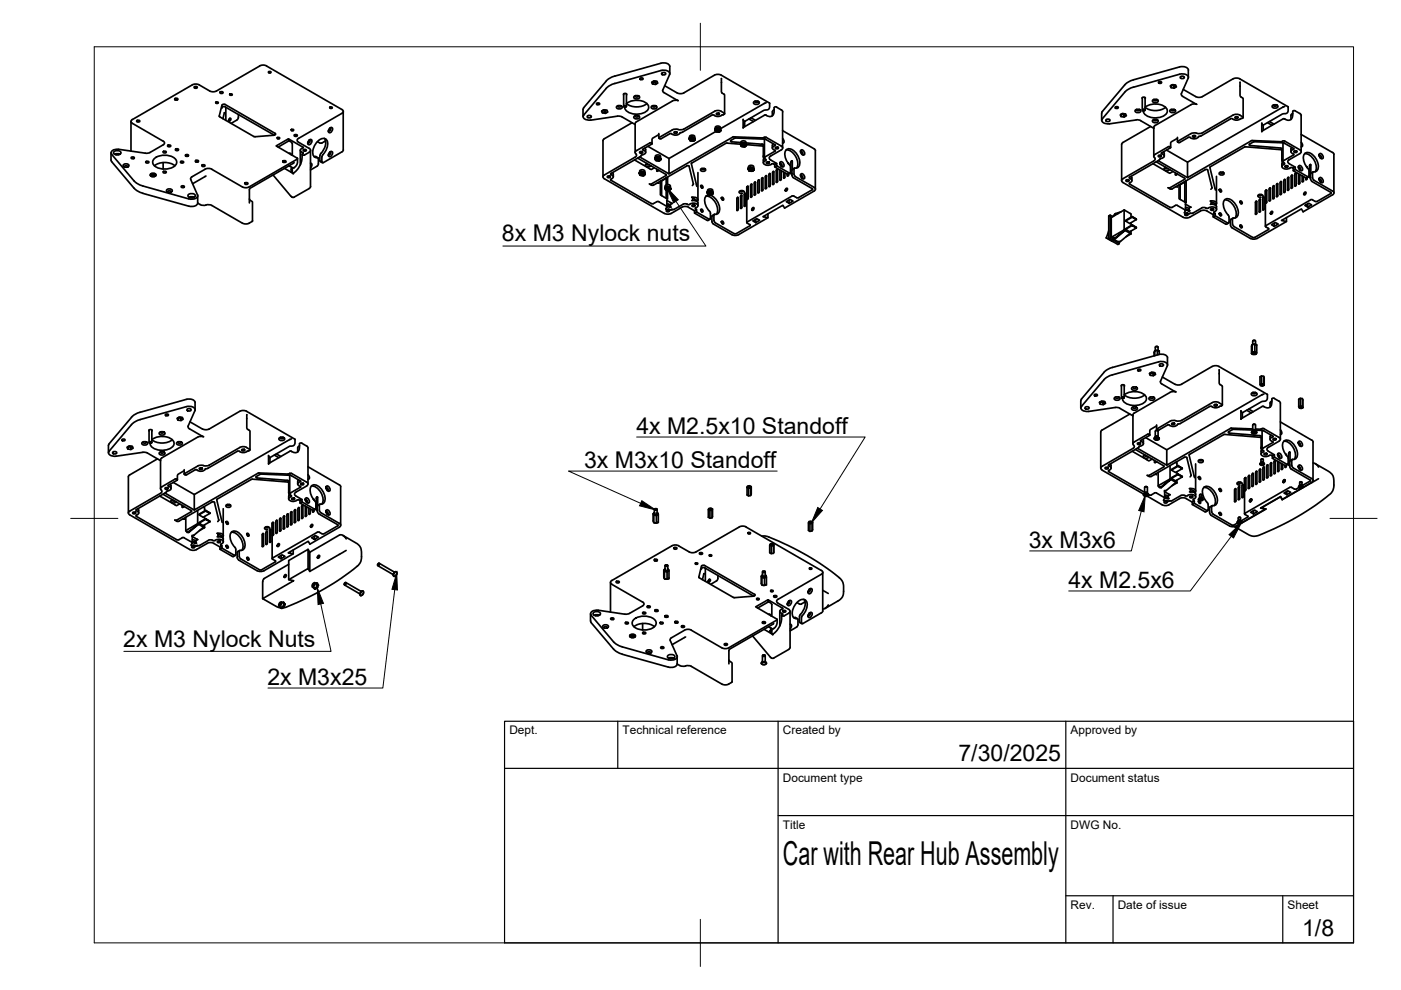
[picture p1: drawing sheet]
<svg xmlns="http://www.w3.org/2000/svg" width="297mm" height="210mm" viewBox="0 0 297 210" stroke-linecap="round" stroke-linejoin="round" font-family="sans-serif">
<defs><g id="words">
<text font-size="7" x="166" y="183.4">Car with Rear Hub Assembly</text>
<g font-size="4.9">
<text x="106.4" y="51.2">8x M3 Nylock nuts</text>
<text x="134.9" y="92">4x M2.5x10 Standoff</text>
<text x="123.8" y="99.2">3x M3x10 Standoff</text>
<text x="218.1" y="116.1">3x M3x6</text>
<text x="226.5" y="124.6">4x M2.5x6</text>
<text x="26.1" y="137.1">2x M3 Nylock Nuts</text>
<text x="56.7" y="145.2">2x M3x25</text>
<text x="203.2" y="161.4">7/30/2025</text>
<text x="276.1" y="198.6">1/8</text>
</g>
<g font-size="2.5">
<text x="108" y="155.7">Dept.</text>
<text x="132" y="155.7">Technical reference</text>
<text x="166" y="155.7">Created by</text>
<text x="227" y="155.7">Approved by</text>
<text x="166" y="165.7">Document type</text>
<text x="227" y="165.7">Document status</text>
<text x="166" y="175.7">Title</text>
<text x="227" y="175.7">DWG No.</text>
<text x="227" y="192.7">Rev.</text>
<text x="237" y="192.7">Date of issue</text>
<text x="273" y="192.7">Sheet</text>
</g>
</g></defs>
<!-- layer: Visible -->
<g fill="none" stroke="#000" stroke-width=".36">
<path d="M40.8 18l-12.7 7.4M41.3 18.4l.3-.1 .2 .2-.4 .2-.3-.2zM46.7 19.5l.3-.1 .3 .2-.4 .2-.3-.2zM48.8 19.9l.5 .1-.5 .2zM55.1 14a1.57 1.57 0 0 1 1.4 0M55.1 14l-9.2 5.3a1.57 1.57 0 0 1-1.4 0l-2.3-1.3a1.57 1.57 0 0 0-1.4 0M56.5 14l16 9.2M57 15.2l.5 .1-.5 .1zM57 15.5h.3M128.5 17.2l-4.7 5.7-.2 .3M130.4 16.1l-.9 .4-1 .7M132.2 19.9v2.6"/>
<path d="M132.8 19.9v2.6M138.3 17.3l.7 .1v.5l-.7-.1zM138.3 17.8l-.1-.4 .4-.2 .7 .1 .2 .3-.5 .3M138.6 17.2h.4M139.3 17.2l-.3 .2M140.4 15.4h.4l.3 .3-.5 .2-.3-.2zM140.9 18.2l2.7 1.5M142 15.8l-1.5 3.5 .3 .3 2.8 1.6M142 15.8a1.21 1.21 0 0 0-1.9-.9l-10.6 3.1-1 .8-4.8 5.6M142 15.6v-1.5a1.42 1.42 0 0 0-1.9-.7l-9.8 2.7M143.6 19.7a1.57 1.57 0 0 0 1.4 0l6.5-3.8a1.57 1.57 0 0 1 1.4 0l10.2 5.9M153 16.7v2.7l.6 .8v3.9"/>
<path d="M153 17.5h.1M240.3 18.5l-.9 .3-.9 .7-4.8 5.7M248.3 18.1l.6 .1v.5l-.6-.1zM248.3 18.6l-.2-.4 .5-.3 .7 .1 .1 .4-.5 .3M248.5 18h.5M249.2 18l-.3 .2M250.3 16.2h.5l.3 .3-.5 .2-.4-.2zM250.5 19.9v.4l.2 .1M251.9 16.6l-1.4 3.3M251.9 16.6a1.21 1.21 0 0 0-1.8-.9l-9.8 2.8M251.9 14.9v1.5M252 14.9a1.42 1.42 0 0 0-1.9-.7l-10.7 3.1-.9 .7-4.8 5.7"/>
<path d="M261.4 16.7l-6.5 3.8a1.57 1.57 0 0 1-1.4 0l-2.6-1.5M261.4 16.7a1.57 1.57 0 0 1 1.5 0l10.2 5.9v.8a1 1 0 0 1-1.2 .8l-4.1 2.3v1.1M262.9 17.5v2.7l.7 .7v4M262.9 17.4v.1M262.9 18.2v.1M23.5 32.4l.2 1.9M23.7 32.7l4.7 5.7 1 .7 10.6 3.1h1.1a.78 .78 0 0 0 .8-.9l-1.5-3.3M23.7 34.3l4.7 5.6 1 .7 10.7 3.1 .9 .1a.96 .96 0 0 0 .9-.8v-1.5M24.1 32.2l.8-.3a.57 .57 0 0 1 .7 .7l-.7 .2a.57 .57 0 0 1-.8-.6zM24.3 32.7l.6-.1 .5 .1M24.6 32.8h.5M26.3 34.8a.68 .68 0 0 1 1 .4 .68 .68 0 0 1-.6 .3 .68 .68 0 0 1-.6-.5z"/>
<path d="M26.4 35.4l.2-.3 .3 .1 .1 .2M27.8 25.8v6.2M27.9 33.3h.3l.3 .2-.4 .2-.3-.2zM28.1 25.3l-.3 .4 .3 .5M28.1 26.2l6.5 3.7M29.1 25.5h.3l.3 .2-.5 .2-.2-.2zM31 34.2h.3l.3 .2-.5 .2-.2-.2zM31.9 37.1v.1M31.9 37.2l.2 .2M32 36.8a.68 .68 0 0 1 1.1 .4 .68 .68 0 0 1-.7 .3 .68 .68 0 0 1-.5-.5zM32.1 36.9a.58 .58 0 0 1 .9 .3 .58 .58 0 0 1-.6 .3 .58 .58 0 0 1-.5-.5zM32.3 37v.1"/>
<path d="M32.3 37.1l-.1 .1h.3M32.3 37.1v.1M32.3 37.2h.1M32.5 37h-.2v.1M32.6 37.2h-.1M32.6 37.1v.1M32.6 37.1l.1 .1h-.2M32.6 37v.1M32.6 37l-.1 .1M32.7 33.7a3.5 3.5 0 0 1 4.7 .3 1.28 1.28 0 0 1-1.2 1.7 3.4 3.4 0 0 1-3.8-.9v-.8zM32.7 35.1a3.7 3.7 0 0 1 4.4 0M33 37.2l-.1 .2"/>
<path d="M33 37.1v.1M34.6 30.7l-3.3 1.8-6.1-.8-1.1 .1a.62 .62 0 0 0-.4 .9M34.6 34.5v1.3M34.6 29.9l.3 .4-.3 .4M34.7 32.1l.3-.1 .3 .2-.5 .2-.2-.2zM34.7 36.4l.3-.1 .3 .2-.5 .2-.2-.2zM35.6 30.8l.4-.1 .2 .2-.4 .2-.3-.2zM37.1 21.1h.5M37.1 20.9l.4-.1 .2 .2-.4 .2-.3-.2zM37.2 21.2h.4M37.3 31.9h.5M37.3 31.6l.3-.1 .3 .2-.5 .2-.2-.2z"/>
<path d="M37.3 31.9h.4M38.4 34.2h.3l.2 .2-.4 .2-.3-.2zM38.5 39.4h.3l.3 .2-.4 .2-.3-.2zM39.4 33.1h.5M39.4 32.8h.3l.3 .2-.5 .2-.2-.2zM40.4 38v-.2l.3-.3 2.8-1.6a1.49 1.49 0 0 1 1.4 0l6.5 3.7a1.61 1.61 0 0 0 1.4 0M41.5 34.3h.5M41.5 34h.3l.3 .2-.4 .2-.3-.2zM42.9 35l.3-.1 .3 .2-.5 .2-.2-.2zM43.7 37.3l-2.9 1.7M45.8 21.7l.5 .1-.5 .1zM45.8 21.9h.4"/>
<path d="M47.1 22.3l-.6 2.3 .1 .2 7.5 4.2M47.1 22.3l.2-.2 .4 .1 10.7 6.2-.3 .3-4 .3M47.7 23.9l-.4 1.3M47.7 22.7l10.4 6M47.7 22.6h-.5l-.1 .4M47.9 22.7v2.8M48.6 25.2l.3-.1 .1 .1-.2 .4-.3 .1zM48.7 25.1l-.2 .4M48.7 25.1l-.2 .5M48.8 20.2h.3M50.2 25.4l-1.2 .8M50.5 24.9l-.2 .5"/>
<path d="M50.5 24.3v.6M52 38.8l.3-.1 .3 .2-.5 .2-.2-.2zM57.9 37.1l3.9 4.6M58.8 29.2l.5 .1-.5 .1zM58.9 29.4h.3M60 34.4h.6M60 34.1h.4l.2 .2-.4 .1-.3-.1zM60.1 34.4h.4M61.2 29.7v-.3l3 1.8M61.2 29.4l-2.7 1.5 4.5 2.6M61.2 29.7v.1M61.2 29.8l.6 .3 .2 .4"/>
<path d="M61.3 32.5h.3l.1 .3M61.3 35.2l.7 .4h.3M61.3 29.8l-2.3 1.4M61.7 35.8l.1 .7M61.8 27.5l.5 .1-.5 .1zM61.8 27.7h.3M61.8 35.5v.5M61.8 35.6v.4M62 30.4v2.5M62 35.6v1.1M62.1 36.8h.1M62.4 34.5l-9.3 5.4-.2 .3v2.8"/>
<path d="M62.5 28.6l.3-.1 .3 .2-.5 .2-.2-.2zM63 33.8l-10.2 5.8M63 33.5v.2M63.1 33.6v.7a1.46 1.46 0 0 1-.8 1.3M63.3 29.3l-.2 .2v.5l2.5 1.5M63.7 31.9v3M64.1 32.7a4.5 4.5 0 0 1-2 4.1l-1.8-1.1M64.2 31.2l.1 .1-.4 .2-.2 .4 .6 .5-.2 .3 .2 .2 1.5-.8v-.5l-.2-.2M64.4 31.7h.3l.3 .2-.5 .2-.2-.2zM65.5 29.8l.2-.2h.4a.68 .68 0 0 1-.1 .8 .68 .68 0 0 1-.7 .2zM65.5 29.8l-.2 .4M65.6 29.7l.1 .2-.1 .3h-.3"/>
<path d="M65.8 31.9v7.8l-3.4 2.1M65.8 34.6l.3 .3-.3 .7M66.6 33.2l.8 .3M67.3 30l.5 .3M67.5 33.6v1.1M67.5 34.7l-.3 .5-1.4 .8M67.8 33v1.1M67.8 30.3h.5M67.9 34.1v.2M67.9 34.3l.4 .2M68 32.5l-.1 .5M68.2 33.2v1.1"/>
<path d="M68.3 33.2v-.1a3.7 3.7 0 0 0 1-3.3 1.33 1.33 0 0 0-2.1 .4l-.3 .4a2.35 2.35 0 0 0-.3 2.6l.9 .3v.1M68.3 34.3l.2 .2M68.8 29.3a2.74 2.74 0 0 1-.8 3.2M69 29.9l-.8 .4M69.8 32.3l.3-.1h.4a.68 .68 0 0 1-.1 .7 .68 .68 0 0 1-.7 .2zM69.8 27.3l.3-.2h.4a.68 .68 0 0 1-.1 .7 .68 .68 0 0 1-.7 .3zM69.9 27.2l-.2 .4M69.9 32.3l-.2 .4M70 32.2l.1 .4-.2 .2h-.2M70 27.2l.1 .3-.2 .2h-.2M70 22.7l.5 .1-.5 .1zM70 23h.3"/>
<path d="M72.5 24l-9.2 5.4M72.5 32.2l-4 2.3M72.5 23.2l.3 .4-.3 .4M72.8 23.6v8.2l-.3 .4M123.6 23.2v1.5M123.8 24.4a.71 .71 0 0 0 0 .8 .71 .71 0 0 0 .7 .2l.8 .1M124.6 24.5h.5l.3 .3-.6 .2-.3-.2zM127.7 23.4l.7 .2v.4l-.7-.1zM127.7 23.9l-.1-.3 .4-.3 .7 .1 .2 .4-.5 .2M127.8 29.8v7.7M128 23.3h.4M128.7 23.4l-.3 .2"/>
<path d="M129.8 36.6l.2 .3v.6M130.9 22.5a.68 .68 0 0 1 1 .3 .68 .68 0 0 1-.7 .3 .68 .68 0 0 1-.5-.5zM131 22.4l.2 .3h.3l.1-.3M131.9 24.8l2.7 1.6M131.9 24.8l-1-.2-5.7 .9M132.2 20.1v-.1l.3-.2 .3 .1v.2M132.3 22.7h.1M132.4 22.6l-.1-.1 .2-.1 .3 .1-.1 .1M132.4 22.5l.4 .1-.4 .1zM132.7 22.7h.1M134 26l-5.9 3.4-.3 .4M134.5 33.9l3.5 2 .7-.3"/>
<path d="M134.5 20.4a.68 .68 0 0 1 1.1 .3 .68 .68 0 0 1-.7 .3 .68 .68 0 0 1-.5-.5zM134.5 24.6a.68 .68 0 0 1 1.1 .3 .68 .68 0 0 1-.7 .3 .68 .68 0 0 1-.5-.4zM134.6 33.3l-6.5 3.8-.2 .2v.4l13 7.6a1.71 1.71 0 0 0 1.4-.1M134.7 26.2v6.1M134.7 26.4h.1M134.7 20.3l.2 .3 .3-.1 .1-.2M134.7 24.5l.2 .3h.3l.1-.3M134.8 32.6l.2 .3-.3 .4M135.2 33.5l6 3.5v.2M135.6 36.6v.2M135.6 36.6h.1M135.6 36.8h.1"/>
<path d="M135.6 36.6a.56 .56 0 0 1 .6-.6 .56 .56 0 0 1 .5 .6M135.6 33.3l6.2 3.6M135.7 36.8a.59 .59 0 0 1 1 .2 .59 .59 0 0 1-1-.2zM135.7 37.1h.1M136 36.4l-.3 .1-.1 .3M136 36.4v.1M136 36.8l.4 .1-.2 .2-.2-.1zM136 36.3h.1M136 36.5h.1M136.1 36.8h.2M136.1 32.8l-.3 .4-6.3 3.7a.55 .55 0 0 1 .5 .5 .55 .55 0 0 1-.5 .6v.2l8.6 5M136.3 37.2h.1"/>
<path d="M136.6 36.5v.1M136.6 36.6a.84 .84 0 0 0-1 .2 .7 .7 0 0 0 1.2 .2M136.6 36.5l-.6-.1v.1M136.6 36.4h.1M136.6 36.6h.1M136.7 31.4l.2 .3v.6M136.8 36.8v.2zM136.8 36.8l-.2-.3 .2 .5M136.8 37h.1M137.1 34.7l.1 .2h.5M137.2 22a3.7 3.7 0 0 1-4.4 0 3.6 3.6 0 0 1 4.5 .1 1.21 1.21 0 0 1-1 1.9 3.3 3.3 0 0 1-3.8-.9l-.1-.4M137.2 34.7l-.3 .2-.1 .2 .3 .2 .5 .1 .4-.3"/>
<path d="M137.4 31l4.4 2.6M138 30.3l.2 .2M138.1 30.3h-.3l-2.8 1.6-.3 .2 .1 .5M138.1 39.2h.5M138.2 30.6l-1.9 1.1 .5 .5 .1 .2-.4 .3-.4 .1M138.2 22.5a.68 .68 0 0 1 1.1 .3 .68 .68 0 0 1-.7 .3 .68 .68 0 0 1-.5-.5zM138.4 22.4l.2 .3h.3l.1-.3M138.9 33.5v.1zM138.9 33.5h.1M138.9 33.6h.1M138.9 33.4a.56 .56 0 0 1 .6-.6 .56 .56 0 0 1 .5 .7M139 33.7a.59 .59 0 0 1 1 .2 .59 .59 0 0 1-1-.2z"/>
<path d="M139 34h.1M139.3 35.9v.3M139.3 33.7l.4 .1-.4 .1zM139.3 33.2h.1M139.3 33.4h.1M139.4 33.7h.2M139.7 34.1h.1M139.7 28.5l-1.4 .9-.1 1.1M139.7 28.3v.9M139.7 36.1h.1M139.7 38.8h-.4l-.8 .5M139.7 36.1l-.3 .2-.1-.1"/>
<path d="M139.8 29.2v.1M139.9 33.3v.2M139.9 33.5a.88 .88 0 0 0-1 .1 .7 .7 0 0 0 1.2 .2M139.9 33.3l-.4-.1-.2 .2v-.2h-.1l-.3 .4M140 33.3h.1M140 33.5h.1M140 38.4v2.9l1.5 .9v-1.8M140.1 33.7v.1zM140.1 33.7l-.2-.4 .2 .5M140.1 33.8h.1M140.2 38.3l1-.5v1.4M140.3 38.4v3.1"/>
<path d="M141 39.7v.2M141 39.7h.1M141 39.9h.1M141 39.7a.56 .56 0 0 1 .6-.6 .56 .56 0 0 1 .5 .7M141.1 40a.59 .59 0 0 1 1 .1 .59 .59 0 0 1-1-.1zM141.2 37.2l-3.1 1.8h-.4l.4 .3M141.4 39.5l-.4 .2v.2M141.4 39.5v.2M141.4 40l.4 .1-.2 .1-.2-.1zM141.4 39.5h.1M141.4 39.7h.1M141.4 37.6h.1l-.3 .2"/>
<path d="M141.5 39.9h.2M141.5 37.6v1.5M142 39.6v.2M142 39.8a.84 .84 0 0 0-1 .1 .7 .7 0 0 0 1.2 .2M142 39.6l-.6-.1v.2M142 28.3l-1.8 1.1-.5-.1M142.1 39.6h.1M142.1 39.7h.1M142.2 39.9v.2zM142.2 39.9l-.2-.3 .2 .5M142.5 27.6l-2.8 1.6M143.6 21.2l.2 .1"/>
<path d="M143.8 27.4h-.7l-.5 .1M143.8 21.3l-.7-.1-.5 .2-7.6 4.4-.3 .4M145 27.4l-.6 .1h-.6M145.6 35.2l-6.1 3.5 .2 .2M145.6 35.2l.5 .1M146.1 35.3l.9 3.7M146.1 29.3v.2zM146.1 29.3h.1M146.1 29.4h.1M146.2 29.2a.56 .56 0 0 1 .6-.5 .56 .56 0 0 1 .5 .6M146.2 29.5a.59 .59 0 0 1 1.1 .2 .59 .59 0 0 1-1.1-.2zM146.3 29.8h.1"/>
<path d="M146.6 29.5l.4 .1-.4 .1zM146.6 29h.1M146.6 29.2h.1M146.6 29.4h.3M146.9 29.9h.1M147 39l-.2 .3M147 39h.1M147.2 29.1v.2M147.2 29.3a.88 .88 0 0 0-1.1 .2 .7 .7 0 0 0 1.3 .1M147.2 29.1l-.6-.1v.2l-.1-.1-.4 .2v.2M147.2 29.1h.1M147.2 29.3h.1"/>
<path d="M147.4 29.5v.1zM147.4 29.5l-.2-.4 .2 .5M147.4 29.6h.1M148 36.6v5.7M148.6 39.4l.2 .5M148.6 39.5l.2 .4M148.7 35.8a.61 .61 0 0 1 .9 .3 .61 .61 0 0 1-.6 .2 .61 .61 0 0 1-.5-.4zM148.8 35.7l.3 .3 .2-.3M150.9 24.4l-6.6 3.7a1.59 1.59 0 0 1-2.2 .2h-.1M150.9 24.4h.5M151.5 23.6a1.57 1.57 0 0 1 1.4 0M151.5 23.6l-6.5 3.8"/>
<path d="M151.6 27.4v.1M151.6 27.4h.1M151.6 27.5h.1M151.6 27.3a.56 .56 0 0 1 .6-.6 .56 .56 0 0 1 .5 .7M151.7 27.6a.59 .59 0 0 1 1 .1 .59 .59 0 0 1-1-.1zM151.7 27.9h.1M151.7 27.9l-9.9 5.7M152 27.1v.2v-.2l.7 .1M152 27.1l-.4 .3v.1M152 27.6l.4 .1-.4 .1zM152 27.1h.1M152 27.3h.1"/>
<path d="M152.1 27.5h.2M152.4 28h.1M152.6 27.2l.2 .5M152.7 27.2l.1 .4M152.7 27.2l-.1 .2M152.7 27.4h-.1a.88 .88 0 0 0-1 .1 .71 .71 0 0 0 1.2 .2M152.7 27.2v.2M152.7 27.2h.1M152.7 27.4h.1M152.8 27.6v.1zM152.8 27.7h.1M152.9 23.6l.7 .5-.3 .3"/>
<path d="M153.3 24.3a1.81 1.81 0 0 1-1.9 .1M154.2 30.3l2.8 .3M154.2 30.3l-7.6 4.3 1.1 4.9M155.3 29.1l-13.5 7.8v-3.3M155.5 29l6.4 .2M155.6 29l-.2 .1M157 30.5v.2M157 30.5h.1M157 30.7h.1M157.1 30.4a.56 .56 0 0 1 .6-.5 .56 .56 0 0 1 .5 .6M157.1 30.7a.59 .59 0 0 1 1.1 .2 .59 .59 0 0 1-1.1-.2zM157.2 31h.1"/>
<path d="M157.5 30.4v-.2l-.3 .1-.2 .4M157.5 30.7l.4 .1-.4 .1zM157.5 30.2h.1M157.5 30.4h.1M157.5 30.7h.3M157.8 31.1h.1M158.1 30.3v.2M158.1 30.5a.88 .88 0 0 0-1.1 .2 .7 .7 0 0 0 1.2 .2M158.1 30.3l-.6-.1v.2M158.1 30.3h.1M158.1 30.5h.1M158.2 30.3l3.7 .4"/>
<path d="M158.2 30.7v.2zM158.2 30.9l-.1-.6 .1 .4 3.6 .3M158.3 30.9h.1M158.3 39.7v7.5M158.4 39.6v2.7l.2-.3v-2.4M158.4 39.5l.2 .1M158.6 35.7v.1M158.6 35.7h.1M158.6 35.8h.1M158.7 35.6a.56 .56 0 0 1 .6-.6 .56 .56 0 0 1 .5 .7M158.7 35.9a.59 .59 0 0 1 1.1 .2 .59 .59 0 0 1-1.1-.2zM158.8 36.2h.1"/>
<path d="M158.8 25.2l.9 .6M159.1 35.9l.4 .1-.4 .1zM159.1 35.4h.1M159.1 35.6h.1M159.1 35.4v.2v-.2l.6 .1M159.1 35.4l-.5 .3v.1M159.1 35.9h.3M159.1 39.3v2.5M159.2 25l1 .5M159.4 39.1v2.5M159.4 36.3h.1M159.4 39.1l-.1-.1-.2 .3"/>
<path d="M159.7 35.5v.2M159.7 35.7a.92 .92 0 0 0-1.1 .1 .71 .71 0 0 0 1.3 .2M159.7 35.5h.1M159.7 35.7h.1M159.9 35.9v.1zM159.9 35.9l-.2-.4 .2 .5M159.9 36h.1M159.9 21.5a.68 .68 0 0 1 1.1 .4 .68 .68 0 0 1-.7 .3 .68 .68 0 0 1-.5-.5zM160.1 21.5l.2 .2h.3l.1-.2M160.1 38.6l.1 .1v2.4l-.2 .3-.1-2.6zM160.1 21.5h.5M160.7 38.4v2.4"/>
<path d="M160.7 38.4l.2-.3 .1 2.6M161.6 37.7l.2 .1v2.4l-.3 .3v-2.6zM161.8 30.9v2.3M161.8 33.9v.6M161.9 33.1v.7M161.9 33h.1M161.9 33v.4M161.9 33.7v.2M162 29.1l-.1 .1M162 29.1h.5M162.1 29.5v4M162.1 24.4l-4.5 2.7v-1.8l.3 .5"/>
<path d="M162.1 24.4h.3M162.2 29.5l-6.2-.3-1.1 .6 .2 .3 2 .1M162.2 29.5l2.1 1.2M162.2 33.8h.1M162.3 33.8l.1 .1-.1 .2M162.5 21.8l-9.8 5.5M162.5 29.1l3.2 1.9 .2 .4-.3 .4-2.4 1.5-.1 .2 .3 .4 1.3 .8-.4 .2-.5-.2a1.45 1.45 0 0 1-1.9-.1l.1-.4 .3-.1M162.5 37.3v2.5M162.5 37.3l-.1-.1-.1 .3v2.5l.2-.2M163.1 21.8l.1 .1M163.2 36.8l.1 .1v2.4l-.2 .3-.1-2.6zM163.2 21.9v.7a1.05 1.05 0 0 1-1.2 .8l-4.1 2.4v1.1"/>
<path d="M163.7 23.7v.8M163.7 30.8v.6M164 30.5l-.2 .3M164.1 36.4v2.5l-.3 .2v-2.5M164.1 36.4h-.2l-.1 .2M164.1 22.8v.7a1.01 1.01 0 0 1-.5 1.1 1.01 1.01 0 0 1-1.2-.2M164.1 23.3l-.3 .4M164.3 34.9v.5l2.6 1.5 .1 .4 .2-.1v-.3M164.3 32l-2.1 1.2-.1 .4 .1 .1M164.3 30.7l.1 .1-.4 .2-.2 .4 .2 .3 .4 .2-.1 .1M164.7 22.7l.9 .6M164.7 22.7h-.4l-.2 .1"/>
<path d="M164.7 34.7v.5l2.8 1.5 .1-.2v-1.2a3.7 3.7 0 0 1-1-3.3 1.33 1.33 0 0 1 2.1 .4l.3 .4a2.35 2.35 0 0 1 .3 2.6l-.8 .2M164.7 35.2l-.4 .2M164.9 36v2.4M164.9 36l-.2-.1-.1 .3v2.5l.3-.3M165.3 34.7l.4 .1 .1 .3-.1 .2M165.4 36v2.2l.3-.2-.1-1.8M165.4 34.8l.2 .4M165.4 34.4l.2-.1a.68 .68 0 0 1 .5 .4 .68 .68 0 0 1-.1 .7 .79 .79 0 0 1-.6-1zM165.7 23.3l.2 .4M165.9 27.7l6.7 3.8 .3 .4M165.9 23.7v7.7M165.9 29.4l.3 .6-.3 .4"/>
<path d="M166.1 36.5l.1 1.3 .2-.3v-.8M166.7 31.8a2.85 2.85 0 0 1 2.2 3.8M166.9 36.9h.2M167.1 34.6h.1M167.2 34.6v.1M167.5 36.7l-.4 .2M168 35.9l-.1-1.8-.2 .3v2.4h.2M168.2 37.7l4 2.3M168.4 35.7l-.5 .4v1.1l.3 .5M168.5 35.6l-.2 .2v1.1l.3 .5 4 2.3 .2 .2v.4l-6.5 3.8-.3-.6-4.2 2.4 1 .3M169.7 37.3h.4l.1 .3-.1 .2M169.7 32.2l.4 .1 .1 .2-.1 .2"/>
<path d="M169.8 32.3l.2 .4M169.8 37.4l.2 .4M169.8 36.9l.1-.1a.68 .68 0 0 1 .6 .4 .68 .68 0 0 1-.1 .8 .79 .79 0 0 1-.6-1.1zM169.8 31.8h.1a.68 .68 0 0 1 .6 .4 .68 .68 0 0 1-.1 .7 .79 .79 0 0 1-.6-1.1zM172.2 40v.2l-2.9 1.7M172.9 32v8.1M233.7 23.6l-.1 1.9M233.7 25.2a.71 .71 0 0 0 .1 .7 .71 .71 0 0 0 .7 .3h.7M234.6 25.3h.4l.3 .3-.5 .2-.3-.2zM237.7 24.7l-.2-.3 .5-.3 .6 .1 .2 .3-.5 .3M237.7 24.2l.6 .1v.5l-.6-.1v-.5M237.9 24.1h.5"/>
<path d="M238.6 24.2l-.3 .1M239.5 39l8.6 5M239.5 37.6l-.1 .1 .2 .1M239.6 37.8a.46 .46 0 0 1 .3 .7l-.3 .2M239.6 38.7l-.2 .2 .1 .1M239.8 37.4l.2 .3M240 37.7v.6M240.8 23.3a.68 .68 0 0 1 1.1 .3 .68 .68 0 0 1-.7 .3 .68 .68 0 0 1-.5-.5zM240.9 25.4l.9 .2M240.9 25.4l-5.7 .9M240.9 23.2l.3 .3 .3-.1 .1-.2M241.8 25.6l2.8 1.6"/>
<path d="M242.2 20.7v2.6M242.2 20.9v-.1l.2-.2h.3l.1 .3M242.3 23.5h.1M242.3 23.4l-.1-.1 .3-.2 .3 .2-.1 .1M242.3 23.3l.4 .1h-.4zM242.6 23.5h.1M242.8 20.7v2.6M244 26.8l-6.2 3.7v7.8M244.5 34.7l3.5 2 .7-.3M244.5 21.1a.68 .68 0 0 1 1.1 .4 .68 .68 0 0 1-.7 .3 .68 .68 0 0 1-.6-.5zM244.5 25.4a.68 .68 0 0 1 1.1 .4 .68 .68 0 0 1-.7 .2 .68 .68 0 0 1-.6-.4zM244.6 27.2h.1"/>
<path d="M244.6 21.1l.3 .3 .3-.1 .1-.2M244.6 25.3l.3 .3h.3l.1-.3M244.8 33.4l.1 .5-.3 .2-6.5 3.8-.2 .2v.4l12.9 7.6a1.57 1.57 0 0 0 1.4 0l2.3-1.3a1.49 1.49 0 0 1 1.4-.1l1.3 .8 .4-.3-.2-.1M244.9 26.6l-.3 .4v6.1M245.1 34.3l6 3.5M245.6 34.1l6.2 3.6M245.7 34l-6.2 3.6M246.7 32.2l.1 .3M246.8 32.5v.6M247.1 35.5l.1 .2h.4M247.1 22.8a3.7 3.7 0 0 1-4.3 0 3.6 3.6 0 0 1 4.5 .1 1.21 1.21 0 0 1-1 1.9 3.3 3.3 0 0 1-3.8-1l-.1-.3M247.2 35.5l-.4 .2v.2l.3 .2 .5 .1 .4-.2"/>
<path d="M247.7 31.1l-2.8 1.6-.2 .2 .1 .5M247.7 31.1l.5 .2-1.9 1.1v.2l.5 .3v.3l-1.1 .7M248.2 23.3a.68 .68 0 0 1 1 .3 .68 .68 0 0 1-.6 .3 .68 .68 0 0 1-.6-.5zM248.3 23.2l.3 .3 .2-.1 .2-.2M249.2 36.7v.3M249.6 36.9h.1M249.6 39.6h-.3l-.9 .5-.7-.3h.4M249.6 29.3l-1.4 .9v1.1M249.6 29.1v.9M249.7 36.9l-.3 .2-.2-.1M249.7 30.1l.1 .1M250.1 39.1l1.1-.5v4.3"/>
<path d="M250.2 39.2v3.1M250.7 20.4l3 1.7-.6-.1-.6 .2-7.6 4.4M251.2 37.8v.2l-3.1 1.8M251.4 38.4l-.2 .2-.1-.1M251.5 38.4v4.6l-1.5-.9v-2.9M254.6 28.8l-.3 .1a1.57 1.57 0 0 1-2.2 .2l-2 1.1h-.3M256.1 36.1l.9 3.7-.3 .3M256.1 36.1l-.2-.2-.4 .1-6.1 3.5 .2 .1M257.9 37.4v5.7M258.6 36.6a.58 .58 0 0 1 .9 .3 .58 .58 0 0 1-.5 .2 .58 .58 0 0 1-.5-.4zM258.7 36.5l.3 .2 .3-.2M260.9 25.2l-6.3 3.6"/>
<path d="M261.4 24.4l-6.5 3.8-.6 .1-1.5-.1-3.1 1.8v.1M261.4 24.4a1.81 1.81 0 0 1 2.2 .5l-.1 .1a2.1 2.1 0 0 1-2.1 .2h-.5M264.9 30.6l.9-.5 6.4 .2 2.1 1.2-.1 .2M264.9 30.5v.2l.2 .2 6.7 .6M267.5 26.1v1.8M267.5 26.1l.3 .4M268.7 26l1 .6M269.2 25.8l.9 .5M269.9 22.3a.68 .68 0 0 1 1 .4 .68 .68 0 0 1-.6 .2 .68 .68 0 0 1-.6-.4zM270 22.3l.3 .2h.2l.1-.2M270.1 22.2h.5M270.1 39.5v2.4"/>
<path d="M270.2 39.5l-.2-.1-.1 .2v2.6l.3-.3M271.4 38.7v2.5M271.4 38.7l.3-.2v2.5l-.1 .3-.2-.1M271.8 31.8l-7.8-.7-7.4 4.3-.1 .1 1.2 4.8M271.8 31.6v2.4M271.8 34.7v.6M271.9 34.2v-.4v.7M271.9 34.5l-.1 .2M272 29.9l-.3 .1-6.3-.2-13.6 7.9v-3.3M272 29.9h.4M272 30.3v4M272.2 34.5l.2 .2-.2 .1"/>
<path d="M272.2 38.3l.2-.3 .1 2.6-.3 .2v-2.5M272.2 34.9l-.4 .3a.97 .97 0 0 0 1.6 .5l.1-.1M272.4 22.6l-20.6 11.8-4.5-2.6M272.4 29.9l3.2 1.8 .3 .5-.3 .4-2.5 1.5v.4l.2 .2M273.2 37.7v2.4M273.3 37.7l-.2-.1-.1 .2v2.6l.3-.3M273.3 34.7l1.3 .7-.4 .3-.3-.2-.4 .1M273.9 31.3l-.2 .3v.6M274 39.7l-.2 .2-.1-2.5 .3-.3v2.6M274.1 24l-.3 .3-.1 1M274.2 35.7v.5l2.7 1.5 .6-.2M274.2 31.7l-.5 .5 .3 .3 .3 .2v.1"/>
<path d="M274.3 32.8l-2.1 1.2-.2 .4 .2 .1M274.6 23.5l1 .6 .3 .4v7.7M274.6 23.5h-.5v.8a1.08 1.08 0 0 1-.6 1.1 1.08 1.08 0 0 1-1.3-.2l-4.7 2.7M274.6 35.4v.5l2.7 1.6 .2-.2v-1.2a3.7 3.7 0 0 1-1-3.4 1.33 1.33 0 0 1 2.1 .5l.4 .4a2.35 2.35 0 0 1 .2 2.6l-.8 .3-.1 .1M274.6 35.9l-.4 .3M274.7 36.7l.1 .1v2.4l-.2 .3-.1-2.6zM275.3 36.8l.1 2.2 .2-.2v-1.8M275.3 35.5h.3l.1 .2-.1 .4M275.3 35.6l.3 .4M275.3 35.2l.2-.1a.68 .68 0 0 1 .6 .4 .68 .68 0 0 1-.2 .7 .79 .79 0 0 1-.6-1zM275.9 28.5l6.6 3.8 .3 .4M275.9 30.2l.3 .6-.3 .3"/>
<path d="M276.1 37.3v1.3l.3-.3v-.9M276.6 32.6a2.85 2.85 0 0 1 2.2 3.8M276.9 37.7v.4l.2-.2M277 35.3l.1 .1M277 35.3h.1M277.1 35.4v.2M277.1 37.7v.2M277.9 36.9v1.1M277.9 38l.3 .4M277.9 36.7v-1.8l-.3 .3v2.4h.3M278.2 38.5l4.1 2.4-3 1.8M278.3 36.6v1.1"/>
<path d="M278.3 37.7l.3 .5 3.9 2.3 .3 .2v.4l-6.5 3.8-.4-.6-4.2 2.5 1.1 .2M278.4 36.4l-.5 .5M279.7 38.1l.2-.1 .2 .3-.1 .3M279.7 33h.2l.2 .2-.1 .4M279.7 33.1l.2 .4M279.7 38.1l.2 .4M279.7 37.7l.2-.1a.68 .68 0 0 1 .6 .4 .68 .68 0 0 1-.2 .8 .79 .79 0 0 1-.6-1.1zM279.7 32.6l.2-.1a.68 .68 0 0 1 .6 .5 .68 .68 0 0 1-.2 .7 .79 .79 0 0 1-.6-1.1zM282.8 32.7v8.2M35.5 40.1a.68 .68 0 0 1 1 .4 .68 .68 0 0 1-.7 .3 .68 .68 0 0 1-.5-.5zM35.6 40.7l.1-.2 .3-.1 .2 .3M39.9 41.3l.7-.3a.57 .57 0 0 1 .8 .7l-.8 .2a.57 .57 0 0 1-.7-.6z"/>
<path d="M40.1 41.8l.5-.1 .6 .1M40.4 41.9h.5M41.9 43.1l.6 .3M42.5 43.4l.5 .1 1.3-.1 .6 .2 6.5 3.7a1.57 1.57 0 0 0 1.4 0M52.9 42.2l.6 .6v4M53.4 47l-.6 .3M53.6 46.8l-.1 .2M61.8 41.7l.1 .1M61.9 41.8h.5M138.1 43.2h.5M139.7 42.8l1.7 1M139.7 42.8h-.4l-.8 .4"/>
<path d="M141.1 40.3h.1M141.2 44.3l.9 .2 .8-.1M141.2 40.3v1.8M141.4 42.4l1.1 .7-.2 .1-.3 .5-.6 .1zM141.4 43.8h.4l.2 .1M141.4 43.8l-.2 .5M141.4 43.3h.3l.2 .1-.2 .2h-.3M141.8 40.4h.1M142 43.7v.2M142.2 40.1h.1M142.3 43.9h-.2M142.9 44.4l2-1.1 .5-.1a.9 .9 0 0 0 1.3-.1h.2a.83 .83 0 0 1 1.1 .6l-.6 .5 .3 .3-.4 .2a2.6 2.6 0 0 0-2.4-.9l-2.6 1.5"/>
<path d="M146.7 42.5h.6l.5 .2 .2 .3v.6M146.9 42.5v-.6l-.2-.1 .8 .1a.49 .49 0 0 1 .4 .6M146.9 42.2h.4l-.1 .3M147.3 44.7v.5l2.6 1.5M147.7 44.5v.5l2.6 1.5M147.7 45l-.4 .2M147.9 42.5l-.2-.1-.2 .2M147.9 42.5v.3M148.6 44.5l.2 .4M149.7 41.6a2.85 2.85 0 0 1 2.2 3.8M149.9 46.7h.2M149.9 40.7v.2z"/>
<path d="M149.9 40.7h.1M149.9 40.8h.1M150 40.6a.56 .56 0 0 1 .6-.5 .56 .56 0 0 1 .5 .6M150 40.9a.59 .59 0 0 1 1.1 .2 .59 .59 0 0 1-1.1-.2zM150.1 41.2h.1M150.4 46.5l.2-.1v-.1v-1.2a3.6 3.6 0 0 1-1-3.3 1.33 1.33 0 0 1 2.1 .4l.3 .4a2.35 2.35 0 0 1 .3 2.6l-.9 .3v1.2l.1 .4 4.2 2.4h.4l2.9-1.6M150.4 40.9l.4 .1-.2 .1h-.2zM150.4 40.4h.1M150.4 40.6h.1M150.4 40.6v-.2l-.1 .1-.4 .2v.2M150.4 40.8h.3M150.5 46.5l-.4 .3"/>
<path d="M150.7 41.3h.1M151 40.5v.2M151 40.7a.92 .92 0 0 0-1.1 .2 .71 .71 0 0 0 1.3 .2M151 40.5l-.4-.1-.2 .2M151 40.5h.1M151 40.7h.1M151.2 40.9v.2zM151.2 40.9l-.2-.4 .2 .6M151.2 41h.1M151.2 47.5l4 2.3M151.4 45.5l-.5 .4 .1 1.1 .2 .5M153 47l.2 .5"/>
<path d="M153 42l.2 .4M153 47.1l.2 .4M156.2 42.1l.3-.3v2.6l-.2 .2-.1-2.5M157 40.5l.3 .2 .2-.2M157.3 41.5v2.5M157.3 41.5l-.1-.1-.2 .3 .1 2.5 .2-.3M157.8 40.8a.53 .53 0 0 0-.6-.4 .53 .53 0 0 0-.4 .5l.6 .1M158.1 41h-.2l-.1 .2v2.6l.3-.3v-2.4M158.4 47v.3l.6 .3M159 47.6v.3M159.4 41.6l-.1 .2-.2-.1M159.5 44.1l.3-.1 .1 .2-.1 .3-.3 .1z"/>
<path d="M159.6 46.8l.9-.4 .6 .3-.9 .5zM160.2 46.5v.7M161 40.7l-.2 .2-.1-.1M162.8 45.4v.8l-6.2 3.6a1.57 1.57 0 0 1-1.4 0M166.6 40l.3-.1 .1 .2-.2 .3-.3 .1zM166.7 42.7l.8-.4 .6 .3-.8 .5zM167.3 42.4v.7M167.9 41.6l-9.5 5.5M167.9 41.6h.4M168.3 41.6l.7 .4 .3-.1M235.1 48.9l-.6 1.5M235.1 50.7l.3-.2 1.9 1.2"/>
<path d="M235.1 50.6l-.5-.1 1.3 .7M235.4 50.5v-4.9l-.3 .2v4.9l1.9 1.1 .3-.1v-.5M236 50.4h.5l2-1.5-2 1.7h-.6zM237 45.3l-.5 .2-.3 .2M237.7 44.9l-1.2 .4-.6 .6-.5-.3M238.3 44.5l-2.7 1.6v4.2l.3 .2M238.3 44.5v4.2l-2.7 1.6M238.3 48.7l1.3 .8M238.3 44.5l1.5 .9v.7M239.6 49.5l-2.1 1.7h-.5l-1.1-.6M239.6 49.5l.2 .1M239.8 47.2v.6"/>
<path d="M239.8 49v.6M239.8 49.6l-1.1 .6M240 47.7l.9 .5v.1M240 45.9l.9 .7M240 45.9l-1.4 1 .9 .5 1.4-.8M240 45.9l-1.4 1M240 47.7l-1.4 .9 .9 .5 1.4-.8M240 47.7l-1.4 .9M240.1 46h.1M240.1 47.7v.1M240.9 48.3l-.9-.5 .9 .5M240.9 46.5l-.9-.4 .9 .5"/>
<path d="M248.1 44h.4M249.2 43.6l-.7 .4M249.2 43.5h.4M249.6 43.6l1.7 .9M251.3 43.3l1.2 .6h-.2l-.2 .5M251.3 44.5l.1 .1M251.3 43.2l.1 .1M251.3 44.6l-.2 .5h.5M251.4 43.3v1.3h.1M251.4 44.4v.1v-.1l.6 .1M251.4 44l.5 .1 .2 .6M251.4 44.4h.1"/>
<path d="M251.4 44.5h.1M251.6 44.6h-.3M251.6 45.1l.4 .2M251.6 44.6l.4 .1v-.2l.1 .2M252 44.5v.1M252 44.6l-.2 .1M252 44.5h.1M252 44.6h.1M252.2 45.3h.1M252.3 45.3h-.3M252.3 44.7h-.3M256.2 44.1l-.4 .1-.7-.2-2.2 1.2-.7 .1"/>
<path d="M256.2 44.1l.7-.2a.83 .83 0 0 1 1 .6l-.5 .4v.2M256.6 43.3h.6l.5 .2 .2 .3v.6M256.8 42.7v.6h.6M256.8 42.9h.1a.47 .47 0 0 1 .6 .5M256.8 43.2h.1M256.8 42.7l-.2-.1h.8a.49 .49 0 0 1 .5 .7M257.2 45.5v.5l2.7 1.5 .6-.2M257.5 43.3h.4M257.6 45.2v.6l2.7 1.5M257.6 45.8l-.4 .2M257.9 43.3v.3M258.5 40.2l.3 .5"/>
<path d="M258.5 45.3l.3 .4M258.5 40.3l.2 .3M258.5 45.3l.2 .4M259.6 42.4a2.85 2.85 0 0 1 2.2 3.8M260.6 47.1l-.3 .1M260.6 47.1l-.1-1.2a3.7 3.7 0 0 1-1-3.4 1.33 1.33 0 0 1 2.2 .5l.3 .4a2.35 2.35 0 0 1 .2 2.6l-.8 .3-.1 .1v1.1l.3 .5M261 46.5l-.1 1.3 .3 .5M261.2 48.3l3.9 2.3M261.4 46.3l-.4 .2M261.6 48l4.1 2.4 3.2-1.7v-.3M262.9 47.8l.3 .5M262.9 42.7l.3 .5"/>
<path d="M262.9 47.9l.2 .3M262.9 42.8l.2 .4M265.1 50.5a1.57 1.57 0 0 0 1.4 0M266.5 42.7v2.5l-.3 .3v-2.6M266.5 42.7h-.2l-.1 .2M267 42.5v2.4M267 41.3l.2 .2 .3-.2M267 42.5l.2-.3v2.6l-.1 .2-.1-.1M267.7 41.6a.51 .51 0 0 0-.5-.4 .51 .51 0 0 0-.5 .5l.6 .2M268 41.9v2.4l-.2 .2-.1-2.5M268 41.8l-.1-.1-.2 .3M268.3 40.4v7.6"/>
<path d="M268.4 48.1l.5 .3M268.4 40.3l.2 .1v2.4l-.2 .3zM269.1 40.1v2.4M269.1 40.1l.2-.3 .1 2.6-.2 .2-.1-.1M269.5 44.9l.3-.1v.2l-.1 .3-.3 .1zM269.6 47.6l.8-.4 .6 .3-.8 .5zM270.2 47.3v.7M270.9 41.5l-.2 .2-.1-2.5 .3-.3v2.6M272.8 46.1v.9l-6.3 3.6M276.5 40.9l.3-.2 .1 .2-.1 .3-.3 .1zM276.6 43.6l.9-.5 .6 .3-.8 .5zM277.3 43.2v.7"/>
<path d="M277.9 42.4l-9.5 5.4v.3M277.9 42.4h.4M278.3 42.4l.5 .3M278.8 42.7h.5M235.9 77.9l-1.6 .8-5 5.9-.1 .3M243.9 79.1l.6 .1v.5l-.6-.1zM243.9 79.6l-.2-.4 .5-.3 .6 .1 .2 .4-.5 .3M244.1 78.9l.4 .1M244.8 79l-.3 .2M244.9 73.6v.8M245 73.6l.4-.1 .1 .9M245.1 73.5h-.1"/>
<path d="M245.1 73.5h.3M245.4 74.3v.9M245.4 73.5h.1M245.6 74.4h-.8v1M245.8 75.1v-.5a.61 .61 0 0 0-.6-.3 .61 .61 0 0 0-.5 .4v.8M245.9 77.2l.5-.1 .3 .4-.6 .1-.3-.1zM246.4 79.9l2.7 1.6M247.5 77.4v-1.6a1.42 1.42 0 0 0-1.8-.6l-9.8 2.7M258.4 77.7l10.2 5.9 .1 .8a1.08 1.08 0 0 1-1.2 .7l-4.1 2.4v1.1M258.4 77.7a1.57 1.57 0 0 0-1.4 0l-6.5 3.8M258.5 78.4v2.8l.7 .8v3.9M258.5 79.2v.1"/>
<path d="M265.3 74.9l.2 .2M265.3 74.9h.1a.61 .61 0 0 1 .9-.2l.1 .1-.1 .3M265.6 74.7l.4-.1 .4 .4-.6 .2-.4-.2zM265.6 73v-.7l.3-.1 .3 .1v.7M265.7 74.8l.2 .2 .2-.2M266 73v1.5M266.1 72.2h.1M266.1 72.2h-.4M266.3 73.1h-.8v1.5M266.4 74.8v-1.5a.61 .61 0 0 0-.6-.3 .61 .61 0 0 0-.5 .4v1.5M267.5 79.7v1.6M267.9 79.8v1.6"/>
<path d="M23.1 94.1l-.1 1.9M23.1 95.7a.71 .71 0 0 0 .1 .7 .71 .71 0 0 0 .7 .3h.7M24 95.8l.4-.1 .4 .4-.6 .2-.3-.2zM24.6 96.7l6.2-.8 3.2 1.8M27.1 94.7v.5l.6 .1v-.5l-.6-.1M27.1 95.2l-.2-.4 .5-.3 .7 .2 .1 .3-.5 .3M27.4 94.6h.4M27.9 90l-4.8 5.7M27.9 90l.6-.5 1.2-.5 9.8-2.8a1.21 1.21 0 0 1 1.8 .9l-1.4 3.3M28 94.7l-.3 .1M30.2 93.7a.68 .68 0 0 1 1.1 .4 .68 .68 0 0 1-.7 .3 .68 .68 0 0 1-.5-.5zM30.4 93.7l.2 .3 .3-.1 .1-.2"/>
<path d="M31.6 91.2v2.6M31.6 91.4v-.2l.2-.1h.3l.1 .3M31.7 93.9v.1M31.7 93.9l-.1-.2 .3-.1 .3 .1-.2 .3M31.7 93.7l.5 .1-.3 .2-.2-.2zM32.2 91.2v2.6M33.4 97.3l-5.9 3.4M33.9 91.6a.68 .68 0 0 1 1.1 .4 .68 .68 0 0 1-.7 .3 .68 .68 0 0 1-.5-.5zM33.9 95.9a.68 .68 0 0 1 1.1 .3 .68 .68 0 0 1-.7 .3 .68 .68 0 0 1-.5-.5zM34 97.6h.1M34 91.6l.3 .2h.3l.1-.2M34 95.8l.3 .3 .3-.1 .1-.2"/>
<path d="M36.5 93.2a3.7 3.7 0 0 1-4.3 0 3.6 3.6 0 0 1 4.5 .2 1.21 1.21 0 0 1-1 1.8 3.3 3.3 0 0 1-3.8-.9l-.1-.3M37.6 93.7a.68 .68 0 0 1 1.1 .4 .68 .68 0 0 1-.7 .3 .68 .68 0 0 1-.6-.5zM37.7 88.6l.7 .1v.5l-.7-.1zM37.7 89.1l-.2-.4 .5-.3 .7 .1 .1 .4-.4 .3M37.7 93.7l.3 .3 .3-.1 .1-.2M38 88.4l.4 .1M38.7 88.5l-.3 .2M39.1 99.8l-1.4 .9-.1 1M39.1 99.6v.9M39.5 84.7l-10.7 3-.9 .8-4.8 5.6M39.5 84.7l1-.1a.96 .96 0 0 1 .9 .7M39.8 86.7l.4-.1 .3 .4-.5 .1-.4-.1z"/>
<path d="M39.9 90.3l.1 .4 .2 .2 3 1.7-.7-.1-.6 .2-7.7 4.5-.2 .3v6.1M41.4 85.4v1.5M41.7 99.6h-.3l-1.9 1.1M44.1 99.3l-.4 .1a1.35 1.35 0 0 1-2 .2M50.8 94.9l-6.4 3.7-.6 .2-1.3-.2-.6 .2-2.8 1.6 .1 .3M50.8 87.2l-6.4 3.7a1.57 1.57 0 0 1-1.5 0l-2.6-1.5M50.9 94.9a1.81 1.81 0 0 1 2.1 .5l-.1 .1M50.9 87.2a1.57 1.57 0 0 1 1.4 0l10.2 5.9M52.3 87.9v2.8l.7 .8v3.9M52.3 87.9h.1M52.3 88.7v.1M52.7 95.6a1.83 1.83 0 0 1-2.1 0l-6.5 3.7"/>
<path d="M52.9 95.5l-.2 .1M57.2 97l-.3-.4v1.8l.1-.2M58.2 96.5l.9 .5M58.6 96.2l.9 .6M59.3 92.8a.68 .68 0 0 1 1 .3 .68 .68 0 0 1-.6 .3 .68 .68 0 0 1-.6-.4zM59.4 92.7l.3 .3h.3l.1-.3M59.5 92.7h.5M61.4 93.2l-20.2 11.7-4.5-2.6M61.8 93l-.4 .2M62.5 93.1l.1 .1M62.5 93.2a1.21 1.21 0 0 1-.2 1.2l-.9 .2-4.2 2.4v1.1M63.1 95v.8"/>
<path d="M63.5 94.5l-.4 .5M65.3 95l-.1-.3-1.3-.8-.4 .2v.7a1.02 1.02 0 0 1-.5 1.1 1.02 1.02 0 0 1-1.2-.2h-.3l-4.5 2.5M65.3 99l6.9 4v8.4M65.3 95v7.6M229.2 85v1.5M230.2 86.3l.4-.1 .3 .4-.5 .1-.4-.1zM230.8 87.2l6.2-.8 3.2 1.8M233.3 85.2l.6 .1v.5l-.6-.1zM233.3 85.7l-.2-.4 .5-.3 .6 .1 .2 .4-.5 .3M233.5 85.1h.4M233.7 99.7l8.8 5.1M234.2 85.1l-.3 .2"/>
<path d="M235.4 98.4l.2 .3v.6M236.4 84.2a.68 .68 0 0 1 1 .4 .68 .68 0 0 1-.6 .3 .68 .68 0 0 1-.6-.5zM236.5 84.2l.3 .3 .3-.1 .1-.2M237.8 81.7v2.6M237.8 81.9l-.1-.2 .3-.1h.3l.1 .3M237.9 84.4h.1M237.9 84.4l-.1-.2 .3-.1 .2 .1-.1 .2M237.9 84.2l.4 .1-.2 .2-.3-.2zM238.4 81.7v2.6M239.5 87.8l-6.1 3.6v7.9M240 95.7l3.6 2 .7-.4M240.1 82.1a.68 .68 0 0 1 1 .4 .68 .68 0 0 1-.6 .3 .68 .68 0 0 1-.6-.5z"/>
<path d="M240.1 86.4a.68 .68 0 0 1 1 .3 .68 .68 0 0 1-.6 .3 .68 .68 0 0 1-.6-.5zM240.2 95.1l-6.5 3.7-.3 .5 .3 .4M240.2 88.2h.1M240.2 82.1l.3 .2h.2l.1-.2M240.2 86.3l.3 .3 .2-.1 .1-.2M240.4 94.4v.5l-.2 .2M240.5 93.7l-.2 .2v.5M240.7 95.3l6.1 3.6-3.2 1.9h-.4l.6 .3 1.1-.5h.3l-.2-.1 6.1-3.5 .3-.1 .2 .1M241.1 95l6.3 3.6M241.8 93.4l.1 .2M241.9 93.6l.5 .3-.1 .5-.8 .2-.2 .3-6.3 3.8a.55 .55 0 0 1 .5 .5 .55 .55 0 0 1-.5 .6l.1 .2 7.6 4.4M242.2 93.2l.2 .3v.6"/>
<path d="M242.7 96.5l.1 .2h.4M242.7 83.7a3.7 3.7 0 0 1-4.3 0 3.6 3.6 0 0 1 4.4 .2 1.21 1.21 0 0 1-.9 1.8 3.3 3.3 0 0 1-3.9-.9v-.3M242.8 96.5l-.4 .2v.1l.2 .3h.6l.4-.2M243.7 92.2l-.4-.1-2.8 1.6M243.7 92.1v.2l-1.9 1.1M243.8 84.2a.68 .68 0 0 1 1 .4 .68 .68 0 0 1-.6 .3 .68 .68 0 0 1-.6-.5zM243.9 84.2l.2 .3 .3-.1 .1-.2M244.7 93h.1M244.7 93a.59 .59 0 0 1 .6-.4 .59 .59 0 0 1 .5 .4M244.8 97.6v.5l.4-.2M244.9 92.8a.58 .58 0 0 1 .9 .3 .58 .58 0 0 1-.6 .2 .58 .58 0 0 1-.5-.4zM244.9 91.4v1.2"/>
<path d="M245 91.4l.2-.1 .3 .1v1.3M245 93.1h.1zM245 92.6l.2-.2 .3 .2M245 92.6l-.1 .1M245 91.3h.4M245.1 92.9v.1M245.2 92.9h-.1M245.2 92.9h-.2l.1 .1M245.2 93.1l-.2 .1M245.2 92.9h.3l-.1 .1M245.2 93.1h.1M245.2 97.9h.1"/>
<path d="M245.2 90.3l-1.4 .9v1M245.2 90.1v.9M245.3 90.9v.2M245.3 91.1l.4 .1M245.3 93.1l.1 .1M245.3 92.9v.1M245.4 93h.1M245.4 92.6l.2 .1M245.5 92.6l-.3-.2-.2 .3M248.1 83.2l-7.8 4.5-.1 .3v6.1M248.1 98.7v2.9l-2.5 1.4M248.1 89.3l-2.8 1.6"/>
<path d="M249.1 83l-2.8-1.6-.3-.4 1.5-3.4a.87 .87 0 0 0-1.1-1l-.7 .1-10.7 3.1-1 .7-4.7 5.7a.73 .73 0 0 0 .8 1h.7M249.1 81.5a1.57 1.57 0 0 0 1.4 0M249.1 83l.2 .1-.6-.1-.6 .2M249.3 98l.2 .2v.7M249.8 98.7l.9 .7M249.8 98.7v.2l-1.5 .8 .9 .5 1.5-.8M249.8 98.7l-1.5 1M249.8 98.8h.1M250.5 89.1l-.6 .2-1.2-.2-.6 .2M250.7 99.3l-.9-.4 .9 .5M251.6 97l.9 3.7M252.1 96.5l1.2 4.8"/>
<path d="M252.2 96.3l-.1 .2M253.5 98.4v5.7M254.2 97.5a.58 .58 0 0 1 .9 .4 .58 .58 0 0 1-.6 .2 .58 .58 0 0 1-.4-.4zM254.3 97.5l.3 .2 .2-.2M257 85.4l-6.5 3.7M257 85.4a1.57 1.57 0 0 1 1.4 0M258.4 85.4l.7 .4M258.9 86.1a1.83 1.83 0 0 1-2.2 0l-6.9 3.8a1.57 1.57 0 0 1-2.1 .2l-2 1.1M259.1 86l-.3 .1M259.1 85.7v.3M259.4 92.2l-7.2 4.1M259.7 92.1l7.7 .6"/>
<path d="M259.7 92.1h-.3M260.9 90.8l-13.5 7.8v-3.2M261.1 90.8l4.5 .1M261.1 90.8h-.2M261.5 91l4.1 .2M261.5 91l-1 .5-.1 .2 7 .8M263.4 87.5l-.3-.4v1.8l.1-.2M264.3 87l1 .5M264.8 86.7l.9 .6M265.3 91.7a.59 .59 0 0 1 .6-.4 .59 .59 0 0 1 .5 .4M265.5 83.3a.68 .68 0 0 1 1 .3 .68 .68 0 0 1-.7 .3 .68 .68 0 0 1-.5-.4zM265.5 91.5a.58 .58 0 0 1 .9 .3 .58 .58 0 0 1-.5 .2 .58 .58 0 0 1-.5-.4z"/>
<path d="M265.6 83.2l.2 .3h.3l.1-.3M265.6 91.4v-1.3l.3-.1 .3 .1v1.3M265.6 91.2l.3-.1 .3 .1zM265.7 83.2h.4M265.7 91.3l-.2 .2M265.7 91.8v.1M265.8 91.6v.1M265.8 91.6h-.2l.2 .1M265.8 91.6h.2M266 91.6h.1v.1M266 91.6v.1M266 91.8l.1 .1h-.4"/>
<path d="M266 91.8l.1 .1M266 90h.1M266.1 90h-.4M266.1 91.3l.2 .2M266.2 91.2h1.6l2.1 1.3M267.1 98.3l.6-.1 .4 .3-.6 .2zM267.1 81.5l.4-.2 .4 .1 .1 .3-.3 .2-.4-.1zM267.1 81.5v-1.6l.4-.2 .4 .1 .1 .2v1.7M267.4 98h.4zM267.4 98.1v-.6l.2-.2 .2 .2v.6M267.4 92.6v2.4M267.4 95.7v.6"/>
<path d="M267.4 81.5h.3l.1 .1-.3 .1zM267.4 81.5v.1l.2 .1h.2v-.2M267.4 98.1l-.1 .1M267.4 97.4h.3M267.4 98.5h.1M267.4 95.2l.1-.4-.1 .7M267.5 95.5l-.1 .2M267.5 98.4h.1M267.5 98.4l-.1 .1M267.5 81.5h.2zM267.5 98.3v.1M267.5 98.3l-.1 .1"/>
<path d="M267.5 98.3h.2M267.5 90.9l-1.3 .1M267.6 90.9h.4M267.6 91.3v4M267.7 98.3h.1l-.1 .1M267.7 98.3v.1M267.7 98.4l.1 .1h-.4M267.7 81.5l.1 .1-.2 .1-.2-.2h.4M267.7 98.5h.1M267.8 98.1l.1 .1M267.8 95l-.2 .3 .4 .4-.6 .5a.97 .97 0 0 0 1.5 .5l.7-.2M268 83.5l-20.6 11.9-4.5-2.6"/>
<path d="M268 90.9l3.2 1.8M268.1 99.1v2.4l-.3 .3v-2.5M268.1 98.4h.1M268.1 99.1l-.2-.1-.1 .3M268.1 98.4l-.5-.3-.4 .1-.1 .2M268.5 98.8v2.5M268.6 98.8l.2-.2v2.5l-.1 .2h-.1M268.9 94.8l-.2 .2v.5l1.5 .9-.4 .3-.2-.1M269.3 92.6v.5M269.5 92.2l-.2 .4M269.6 98.2v2.5M269.6 98.2l-.1-.1-.2 .3 .1 2.5 .2-.2"/>
<path d="M269.7 85l-.4 .3v1M269.8 96.7v.5l2.6 1.5M269.8 92.7l-.5 .4 .5 .5M269.8 93.6l.1 .2M269.9 93.8l-2.1 1.2M269.9 92.5l-.1 .1M270.1 97.9l.2-.2 .1 2.5-.3 .3v-2.6M270.2 84.5l1 .6M270.2 84.5h-.5v.8a1.07 1.07 0 0 1-.7 1.1 1.07 1.07 0 0 1-1.2-.3l-4.6 2.7M270.2 96.4v.5l2.6 1.5M270.2 96.9l-.4 .3M270.9 96.5l.3 .1 .2 .2-.2 .3"/>
<path d="M270.9 97.8v2.2l.3-.3v-1.7M270.9 96.6l.2 .4M270.9 96.2l.2-.1a.68 .68 0 0 1 .6 .4 .68 .68 0 0 1-.2 .7 .79 .79 0 0 1-.6-1zM271.2 92.7l.2 .2v.5l-2.5 1.5M271.2 85l.3 .5v7.6M271.5 89.5l6.6 3.8M271.5 91.2l.3 .6-.3 .3M271.7 98.2v1.3M271.9 98.4v.9M272 99.3l-.2 .2h-.1M272.2 93.6a2.85 2.85 0 0 1 2.2 3.8M272.4 98.7l.1 .4 .2-.2"/>
<path d="M272.6 96.3l.1 .1M272.6 96.3h.1M272.7 96.4v.1M272.7 98.7v.2M272.9 96.8l.2 .4M273 96.8a2.56 2.56 0 0 1-.7-3.4 2.04 2.04 0 0 1 2.5 1.6 1.67 1.67 0 0 1-.3 2.4h-.4M273 98.5l-.6 .2M273.1 97.2v1.1l-.2 .1M273.2 96.1v2.5h.2M273.2 96.1l.3-.2v1.8l.4-.3M273.4 98.6h.1M273.5 97.7v1.2l.2 .5 4.1 2.4v.2"/>
<path d="M273.9 97.6v1.1l.3 .5M274.1 97.4l-.2 .2M274.2 99.2l3.9 2.3M275.3 99l.3 .1 .1 .3-.1 .2M275.3 94h.3l.1 .3-.1 .2M275.3 94l.2 .4M275.3 99.1l.2 .4M275.3 98.7l.2-.1a.68 .68 0 0 1 .6 .4 .68 .68 0 0 1-.2 .7 .79 .79 0 0 1-.6-1zM275.3 93.6l.2-.1a.68 .68 0 0 1 .6 .5 .68 .68 0 0 1-.2 .7 .79 .79 0 0 1-.6-1.1zM275.4 86.3l.3-.2 .4 .1 .1 .2-.3 .2-.4-.1zM275.4 86.3v-1.7l.3-.2 .4 .1 .1 .3v1.6M275.6 86.3l.3-.1 .2 .2-.4 .1z"/>
<path d="M275.6 86.2v.2l.2 .1 .2-.1v-.2M275.6 86.2h.4M275.7 86.2h.2M275.7 84.4v1.7M275.9 86.2v.2l-.3-.1h.4l-.4-.1M276.1 84.5v1.7M278.1 93.3l.3 .4v8.2M278.4 98.2a1.55 1.55 0 0 1 1.2 .8M278.8 98.3l2.8 1.6a2.11 2.11 0 0 1 1.2 2.1v1.1a2.21 2.21 0 0 1-.9 1.7 52 52 0 0 1-15.8 8.9l-1.2-.2-3-1.8M27.5 100.7l-.3 .4v7.7M28.9 109.5l8.6 4.9h.4M28.9 108l-.1 .2 .2 .1"/>
<path d="M29 108.3a.46 .46 0 0 1 .3 .6l-.3 .3M29 109.2l-.2 .1 .1 .2M29.2 107.9l.2 .3v.6M33.9 105.2l3.5 2 .7-.4M34.5 104.8l6.2 3.6-3.2 1.9M35 104.5l6.2 3.6M35.3 104.2l-6.4 3.8M36.1 102.7l.2 .3v.6M36.5 106l.1 .2h.4M36.6 105.9l-.4 .3v.1l.3 .3h.5l.4-.2M37.1 101.6l-2.8 1.6a.54 .54 0 0 0 0 .9l-.3 .5-6.5 3.8-.2 .1v.5l12.9 7.5M37.1 101.6l.4 .1"/>
<path d="M37.5 110.3h-.4l.4 .2h.4M37.5 101.8l-1.9 1.1 .6 .5v.2l-.3 .4-.6 .2M37.6 101.6v.2M38.6 107.1v.4M38.6 107.5l.2 .1M39 110.1l-.2-.1 6.2-3.6h.3l.2 .1 .9 3.8-.2 .3M39 107.4h.1M39 114l1.7 1M39 114h-.4l-.7 .4M39 110.1h-.4l-.7 .4M39.1 107.4l-.3 .2M39.3 100.7h.2"/>
<path d="M39.4 109.7v2.9l.2 .1M39.6 112.7h.4l2.1-1.5-2.1 1.7M40.1 112.9h-.5M40.7 113.5h.4M40.7 113.7l1.2 .7h-.2l-.2 .4M40.7 115l.1 .1M40.7 113.7l.1 .1M40.8 115.1l-.3 .5h.5M40.8 115l.1 .1M40.8 114.8v.2v-.2l.6 .1M40.8 114.5l.6 .1 .1 .5M40.8 113.8v1.3"/>
<path d="M40.8 114.8h.1M40.8 115h.1M41 115l-.2 .1M41.1 115.6h.1M41.1 115h.1M41.2 115.6l.2 .2M41.2 115.1l.2 .1M41.4 114.9v.2M41.4 115.1h-.1M41.4 114.9h.1M41.4 115.1h.1M41.7 115.7l-.3 .1"/>
<path d="M41.7 115.2h-.3v-.3l.1 .3M41.9 108.2v2.8l-2.5 1.5M41.9 111l1.3 .8M43.1 107.5l.3 .2v.6M43.2 111.8l-2.1 1.7M43.2 111.8l.2 .1M43.4 109.5v.6M43.4 111.3v.6M43.4 111.9l-1.1 .6M43.6 110l.9 .6M43.6 108.2l.9 .7M43.6 108.2v.1l-1.4 .8 .9 .6 1.4-.8"/>
<path d="M43.6 108.2l-1.4 .8v.1M43.6 110l-1.4 .9 .9 .5 1.4-.8M43.6 110l-1.4 .9M43.7 108.3h.1M43.7 110v.1M43.9 115.2a1.57 1.57 0 0 1 1.4 0M43.9 115.2l-2.2 1.3a1.57 1.57 0 0 1-1.4 0M44.5 110.5l-.9-.4 .9 .5M44.5 108.8l-.9-.5 .9 .6M45.6 114.6l.7-.3a.83 .83 0 0 1 1 .7l-.5 .4 .3 .3-.5 .3-1.3-.8M45.6 114.6h-.3l-.8-.1-2.2 1.2h-.6M46 113.8l.9 .1 .4 .4"/>
<path d="M46 105.8v.2l1.1 4.8M46.2 113.2v.6h.6M46.2 113.4h.2a.47 .47 0 0 1 .5 .5M46.2 113.7h.1M46.2 113.2l-.2-.1a.84 .84 0 0 1 1 .1 .84 .84 0 0 1 .3 .9M46.6 116v.5l2.7 1.5 .6-.2M46.9 113.8h.4M47.1 115.7v.5l2.8 1.6 .1-.2v-1.3a3.7 3.7 0 0 1-1.1-3.3 1.33 1.33 0 0 1 2.2 .4l.3 .4a2.35 2.35 0 0 1 .2 2.7l-.7 .2M47.1 116.2l-.5 .3M47.3 107.9v5.7M47.3 114.3v.6M47.9 110.7l.3 .4"/>
<path d="M47.9 115.7l.3 .5M47.9 115.8l.3 .4M48 107a.58 .58 0 0 1 .9 .3 .58 .58 0 0 1-.5 .3 .58 .58 0 0 1-.5-.4zM48.2 107l.2 .2 .3-.2M49 112.9a2.85 2.85 0 0 1 2.3 3.8M50.4 116.9l-.1 1.3 .3 .5M50.6 118.7l3.9 2.3a1.57 1.57 0 0 0 1.5 0M50.8 116.7l-.4 .3M50.9 116.7l-.2 .2v1.1l.3 .5M51 118.5l4 2.3h.5M52.3 118.3l.3 .4M52.3 113.2l.3 .5"/>
<path d="M52.3 113.3l.3 .3M55.1 100.6l-.8 .6 6.9 .8M55.1 100.6l6.5 .1 2.2 1.3-.7 .6 .7 .6-2.2 1.3M55.7 113.1l.2 .1v2.5l-.3 .2v-2.5zM56.4 112.9v2.5M56.4 111.7l.2 .2 .3-.2M56.7 112.8v2.4M56.7 112.8l-.2-.1-.1 .2M56.7 115.2l-.2 .2h-.1M57.1 112.5v2.4M57.2 112.1a.51 .51 0 0 0-.6-.4 .51 .51 0 0 0-.4 .4l.6 .2M57.4 112.3v2.5"/>
<path d="M57.5 112.3l-.2-.1-.1 .3M57.5 114.8l-.2 .2-.1-.1M57.7 110.9v7.5M58 113.3l-.3 .2v-2.5l.3-.3v2.6M58.5 110.6v2.4M58.5 110.6l.2-.3 .1 2.6-.2 .2-.1-.1M58.9 115.4l.3-.1v.1l-.1 .3-.3 .2zM59 118.1l.8-.5 .6 .4-.8 .5zM59.6 112.4l-.1-2.5-.2 .2v2.5M59.6 112.4l-.2 .2-.1-.1M59.6 117.8v.7M60.3 109.5v2.4"/>
<path d="M60.4 109.5l-.2-.1-.1 .2v2.6l.3-.3M61.1 111.5l-.2 .2-.1-2.5 .3-.3v2.6M61.2 102.2l-7.8-.6-7.4 4.2M61.2 119.6l-5.2 3.1M61.2 102.1v2.4M61.3 104.3l-.1 1.5M61.3 104.3h.1M61.3 104.3v.4M61.4 100.7v4.1M61.6 105l.2 .2-.6 .5a.97 .97 0 0 0 1.6 .5l.3-.2h.3M61.6 104.5l-.1 .2 .1 .3M61.8 108.5l.1 .1v2.4l-.2 .3-.1-2.5z"/>
<path d="M62.2 116.6v.8l-6.3 3.6M62.4 108.3v2.5M62.7 108.2v2.4M62.7 108.1h-.2l-.1 .2M62.7 110.6l-.2 .2-.1-.1M63.3 101.7l-.2 .3v.6M63.3 107.6l.2 .1v2.4l-.3 .3v-2.5zM63.6 106.2v.5l2.7 1.5M64 105.9v.5l2.7 1.5 .3-.1v-1.1M64 106.4l-.4 .3M64.2 109.7l-.2 .2-.1-2.5 .3-.3v2.6M64.7 106h.3l.2 .2-.2 .4"/>
<path d="M64.7 107.3l.1 2.2 .2-.3v-1.7M64.8 106.1l.2 .4M64.8 105.6l.1-.1a.68 .68 0 0 1 .6 .5 .68 .68 0 0 1-.1 .7 .79 .79 0 0 1-.6-1.1zM65 102.2l-3.3-1.9-.6 .2-6.3-.2-13.6 7.8v-3.2M65 102.2l.3 .4-.3 .5-2.5 1.4v.5l1.5 .9-.4 .3-.2-.2M65.3 100.7l.3 .6-.3 .3M65.3 116.5l-4.1 2.3v4.1M65.5 107.8v1.3l.3-.3v-.9M65.7 117.1l-.4-.6v4M65.9 111.3l.3-.1 .1 .1-.1 .4-.3 .1zM66 103.1a2.85 2.85 0 0 1 2.2 3.8M66.1 114l.8-.4 .6 .3-.8 .5z"/>
<path d="M66.3 108.2v.3M66.4 105.8l.1 .2M66.4 105.8h.1M66.5 108.2v.3h-.2M66.7 113.7v.7M66.9 108l-.6 .2M67 106.7l-.1-.2a3.7 3.7 0 0 1-1-3.3 1.33 1.33 0 0 1 2.2 .4l.3 .4a2.35 2.35 0 0 1 .2 2.7l-.8 .2-.1 .2M67.1 105.6v2.5h.2M67.3 105.3l-.2 .3M67.3 105.4l.1 1.8M67.3 108.1h.1M67.3 107.4v1.1"/>
<path d="M67.3 108.4l.3 .5 4 2.3v.3M67.4 107.2l-.1 .1M67.4 117.9l.3-.2 .1 .2-.1 .3-.3 .2zM67.7 107.1v1.1M67.7 108.2l.3 .5 3.9 2.3M67.8 106.9l-.4 .3M69.1 108.5h.3l.1 .2-.1 .4M69.1 103.5l.3-.1 .1 .3-.1 .3M69.1 103.6l.3 .3M69.1 108.6l.3 .4M69.2 108.2l.1-.1a.68 .68 0 0 1 .6 .4 .68 .68 0 0 1-.1 .7 .79 .79 0 0 1-.6-1zM69.2 103.1l.1-.1a.68 .68 0 0 1 .6 .5 .68 .68 0 0 1-.1 .7 .79 .79 0 0 1-.6-1.1z"/>
<path d="M71.6 111.5l-3 1.7-1-.4h-.3l-9.5 5.5v.3l.7 .4-.1 .1-2.9 1.7M71.9 110.9l.3 .5-.3 .4-6.2 3.6-.3-.6-4.3 2.4 1.1 .2M72.7 113.5l2.8 1.6a2.11 2.11 0 0 1 1.1 2.1v.8a2.32 2.32 0 0 1-.9 2.1 53.5 53.5 0 0 1-15.7 8.8M73.4 116.7l-7.7 4.5-.4-.7-4.1 2.4 1.1 .2-6.6 3.8M73.4 114.3a1.32 1.32 0 0 0-1.4-.9l-6.3 3.7v4.1M80.1 119.8h.1M80.2 119.5h.3l-.1 .3-.2 .1-.1-.1M80.2 119.5l.2-.1v.3l-.3 .2zM80.4 119.4l3.2 1.9-.1 .3-.2 .1-3.2-1.8M138.5 108.9v1.5a.61 .61 0 0 0 .5 .5 .61 .61 0 0 0 .6-.3v-1.5M138.6 109.3v1.5h.8M138.7 108.8a.31 .31 0 0 0-.1 .4 .31 .31 0 0 0 .4 .1 .32 .32 0 0 0 .4-.1 .32 .32 0 0 0 0-.4"/>
<path d="M138.7 108v.9M138.7 108.8v.2l.3 .1h.3v-.3M138.7 108.7l-.1 .1a.43 .43 0 0 0 .4 .4 .43 .43 0 0 0 .5-.4l-.2-.1M138.8 118.9h.5M138.8 118.6h.3l.3 .1-.5 .2-.2-.2zM138.9 107.9l-.2 .1 .3 .2 .3-.2-.1-.1M138.9 107.9l.4 .1-.3 .1h-.1zM139.2 109.4v1.5M139.3 108v.9l-.3 .2-.3-.2M139.4 108.8h.1M141 119.9v.9l.3 .2 .3-.2v-.9M141.1 119.8h.1"/>
<path d="M141.1 119.8l.4 .1-.2 .1h-.2zM141.5 119.8l.1 .1-.3 .2-.3-.2 .1-.1M142.9 116.1h.4l.2 .2-.4 .1-.3-.1zM143.9 115.7l2.2 1.3a1.57 1.57 0 0 0 1.5 0l9.2-5.3a1.57 1.57 0 0 1 1.4 0l15.9 9.3M143.9 115.7a1.57 1.57 0 0 0-1.4 0l-12.8 7.4M147.5 119.4l.5 .1-.5 .1zM147.5 119.6h.3M148.4 117.2h.3l.3 .2-.5 .1-.2-.1zM150.3 107.8l.4-.1 .4 .2-.1 .3h-.5l-.3-.2zM150.4 117.7l.5 .1-.5 .1zM150.4 108.1h.4M150.5 108.1h.3"/>
<path d="M150.5 117.9h.3M150.5 108.2v1.7M150.7 108.1h-.2h.2M150.7 107.9h-.2v.2M150.7 107.9l.1 .1M150.8 107.9v.2M150.8 107.9h-.3l-.1 .1 .3 .1 .2-.1M150.8 107.9l.1 .1M150.8 108l-.4 .1M150.9 108l-.1 .1M150.9 108h.1M151 108.2v1.6"/>
<path d="M151.1 107.9v1.7l-.1 .2-.5 .1-.3-.2v-1.7M158.5 103.1l.5-.1 .3 .2-.1 .2-.5 .1-.3-.2zM158.6 103.3h.4l-.3-.1-.1 .1h.4h-.4M158.6 112.9l.5 .1-.5 .1zM158.6 103.3h.1M158.7 103.3h.1M158.7 103.3l-.1-.1 .2-.1 .2 .2-.3 .1M158.7 113.2h.3M158.7 103.4h.2M158.7 103.5v1.6M158.7 103.4l-.1-.2 .3-.1 .2 .1-.2 .2M159.2 103.4v1.7"/>
<path d="M159.3 103.2v1.6l-.1 .3h-.5l-.3-.1v-1.7M161.5 113.7l.6-.1a51.8 51.8 0 0 1 16.2 9.3 2.24 2.24 0 0 1 .6 1.6v.9a2.06 2.06 0 0 1-1.2 2l-2.8 1.6M163.3 115.3l.5-.1 .3 .2-.1 .3-.5 .1-.3-.2zM163.4 115.6h.4M163.5 115.8v1.6M163.5 115.6h.2M163.6 115.6h.1M163.8 115.5l-.3-.1v.2M163.8 115.5v.1h-.4M163.8 115.4v.2M163.8 115.4h-.3l-.1 .1 .3 .1 .2-.1M163.8 115.4l.1 .1"/>
<path d="M163.9 115.5l-.1 .1M163.9 115.5h.1M164 115.7v1.6M164.1 115.4l-.1 1.9-.5 .1-.3-.2v-1.6M171.5 110.6l.5-.1 .3 .2-.1 .2-.5 .1-.3-.2zM171.7 110.9h.3M171.7 110.8h.3zM171.7 111v1.7M171.7 110.9h.2M171.8 110.9h.1M172 110.7h-.3v.2M172 110.7v.1"/>
<path d="M172 110.7v.2M172 110.7l-.3-.1-.1 .2 .3 .1 .2-.2M172.1 110.7l-.1 .2M172.2 110.9v1.7M172.3 110.7v1.6l-.1 .3-.5 .1-.3-.2v-1.7M242.6 104.7a.58 .58 0 0 1 .9 .3 .58 .58 0 0 1-.6 .3 .58 .58 0 0 1-.4-.5zM242.7 103.3v1.2M242.7 103.3l.3-.1 .3 .1v1.2M242.7 104.6v-.1l.3-.2 .3 .2-.1 .1M242.7 104.5l.3-.1 .2 .1M242.7 105h.1zM242.8 103.2h.4"/>
<path d="M242.8 105.1h.4M242.8 104.6l-.2 .1M242.9 104.9h.1M243.1 104.9h.1M243.1 105l.1-.2h-.4v.2M243.2 104.6l.2 .1M243.3 105.2l3.1 1.8a1.57 1.57 0 0 0 1.4 0M243.5 104.9a.61 .61 0 0 0-.5-.3 .61 .61 0 0 0-.6 .3M243.5 104.9l.4 .1 1.2-.5 1.8 1M243.5 104.9h.1M245.6 100.2v2.9l.2 .2M245.7 103.2h.5"/>
<path d="M245.8 103.4h.4M246.2 103.4h.1M246.2 103.2l2.1-1.5-2.1 1.7M246.2 103.2h.1M246.9 104h.3M246.9 104.2l1.1 .7M246.9 105.5v.1M246.9 104.2v1.4M246.9 105.6l-.2 .5h.7M246.9 105.5l.2 .1M246.9 105l.6 .1 .2 .5M247 105.3v.2"/>
<path d="M247 105.3l-.1 .1M247 105.3h.1M247 105.5h.1M247.3 104h-.1M247.4 106.1l.5 .1M247.4 105.6l.5 .1M247.4 105.6h-.5M247.4 105.6h.2M247.6 105.4v.2M247.6 105.4l-.6-.1v.2M247.6 105.4h.1M247.6 105.6h.1"/>
<path d="M247.6 105.7v-.3l.1 .3M247.8 106.2h.1M248 104.9h.1M248.1 101.6l1.2 .7M248.1 106.2h-.3M248.1 104.9h-.2l-.2 .4M248.5 106.2h-.4M249.3 102.3l-2 1.7M249.3 102.3l.2 .1M249.5 100v.6M249.5 101.8v.6M249.5 102.4l-1 .6"/>
<path d="M249.8 100.5l.9 .6M249.8 100.5v.1l-1.5 .8 .9 .6 1.5-.9M249.8 100.5l-1.5 .8v.1M249.8 100.5v.1M250.1 105.7a1.57 1.57 0 0 1 1.4 0M250.1 105.7l-2.3 1.3M250.7 101l-.9-.4 .9 .5M251.2 105.1h.6M251.2 105.1h-.8l-1.9 1.1M251.8 105.1l.7-.3a.83 .83 0 0 1 1 .7l-.6 .5 .3 .2-.4 .3-1.3-.8M252.2 103.6l.2 .1v.6h.6M252.2 104.3h.9l.4 .5"/>
<path d="M252.2 103.6h.8a.48 .48 0 0 1 .4 .7l-.2-.1M252.4 103.9a.52 .52 0 0 1 .7 .5M252.4 104.2h.1M252.5 100.8l-.2 .3M252.6 100.7v.1M252.8 106.5v.5l2.7 1.5 .6-.2M253.2 104.2l-.1 .1M253.2 106.2v.5l2.8 1.6 .1-.2 .1-1.1M253.2 106.7l-.4 .3M253.4 104.3v.3M253.5 104.8v.6M254.1 101.2l.3 .4"/>
<path d="M254.1 101.2l.2 .4M254.1 105.9a.5 .5 0 0 1 .5-.3 .5 .5 0 0 1 .4 .3M254.1 105.9l.6-.2 .3 .3-.5 .2zM254.3 106.1a.34 .34 0 0 0-.2 .4 .34 .34 0 0 0 .4 .2v-.3l-.2-.3M254.3 106.7l-.2-.4 .3 .4M254.3 105l.3-.2 .2 .2M254.3 105v.6M254.4 105.6l.2-.2 .2 .2M254.4 105.6h.1M254.4 105.6l-.2 .1M254.4 106v.1M254.4 104.9h.1"/>
<path d="M254.5 104.8l.2 .1M254.5 105.9h.1M254.6 105.8h-.2v.2M254.7 105.8h.1l-.1 .3M254.7 105.8v.1M254.7 105.8v.3h-.3M254.7 105.6l.2 .1M254.8 105.6h.1M254.8 105v.6M255.2 103.4a2.85 2.85 0 0 1 2.2 3.8M256.1 107v-.2a3.7 3.7 0 0 1-1-3.3 1.33 1.33 0 0 1 2.1 .4l.4 .4a2.35 2.35 0 0 1 .2 2.7l-.7 .2M256.5 107.6v1.1"/>
<path d="M256.5 108.7l.3 .5 3.9 2.3M256.6 107.5l-.1 .1M256.9 107.4v1.1M256.9 108.5l.3 .5 4 2.3h.4l.8-.4M257 107.2l-.5 .3M257.1 107.2l-.2 .2M258.5 108.8l.2 .4M258.5 103.7l.2 .5M258.5 103.8l.2 .4M261.9 111.6v.1M262 103.7l-.1-.1-.1 .3v2.5l.2-.2v-2.5M262.3 110.8a.5 .5 0 0 1 .5-.3 .5 .5 0 0 1 .4 .3"/>
<path d="M262.3 110.7l.6-.2 .4 .3-.6 .2zM262.5 102.2l.3 .3 .3-.3M262.6 110.4l.2-.1 .2 .1M262.6 110.4l-.2 .1M262.6 110.8v.1M262.7 110.8l-.1 .1M262.7 109.7h-.1M262.7 109.7h.2M262.7 110.7v.1M262.7 110.7h-.2l.2 .1M262.7 110.9h-.1M262.7 110.7h.2"/>
<path d="M262.7 110.8h.2M262.8 105.7v-2.5l-.3 .2v2.5M262.8 105.7l-.1 .3-.2-.1M262.8 110.7h.2l-.1 .1M262.9 110.7v.1M262.9 110.8l-.1 .1M262.9 109.7h.1M262.9 110.8l.1 .1M263 110.4l.1 .1M263 111a2.06 2.06 0 0 1-2.3 .5M263 109.8v.6l-.2-.1-.2 .1M263 109.8l-.4-.1v.8"/>
<path d="M263.3 102.6a.51 .51 0 0 0-.5-.4 .51 .51 0 0 0-.5 .5l.6 .1M263.5 102.7l.1 .1v2.5l-.2 .2-.1-2.5zM263.9 101.4v7.6M264 101.3l.2 .1v2.4l-.3 .3zM264.5 109.6l-1.5 .9M264.5 109.4v.2M264.6 101.1l.1 2.5 .2-.3M264.9 100.9v2.4M264.9 100.9l-.1-.1-.1 .3M265 106.2l.1 .2M265 105.9l.3-.1 .1 .1-.1 .4-.3 .1zM265.1 106.4h.1"/>
<path d="M265.2 108.6l.8-.5 .6 .4-.8 .5zM265.2 105.9h.1v.3l-.2 .1zM265.3 105.9h-.1M265.4 103.1h.2l.1-.2v-2.6l-.3 .3v2.5M265.8 108.3v.7M266.2 100.2v2.4M266.2 100.2l.3-.3v2.6l-.1 .2-.2-.1M267.3 102l-.3 .2v-2.5l.2-.2 .1 2.5M267.4 107.7h.1M268.3 107.9h.1M268.3 107.9l-5.1 3M271.5 105.3h.1"/>
<path d="M271.8 105.8v.2M272.1 102.1h.1M272.1 102.1v.2M272.1 101.8l.3-.1 .1 .2-.1 .3-.3 .1zM272.2 104.5l.8-.5 .7 .4-.9 .5zM272.3 101.8h.1v.3l-.3 .1zM272.4 101.8h.1M272.5 101.8h-.3M272.8 104.2v.7M274.9 103.7h-.3l-.7-.4h-.5l-9.5 5.5 .1 .3 .5 .3M275.4 103.2l.5-.2 .4 .3-.6 .2zM275.4 103.4l-.6 .3"/>
<path d="M275.6 102.8h.4zM275.6 102.9l-.1 .1M275.7 103.3l-.1 .1M275.7 102.2h.1M275.7 102.2h.2M275.7 103.2l.2 .1M275.7 103.2h-.2l.2 .1M275.9 103.2h.1v.1M275.9 103.3l.1 .1h-.4M275.9 102.2h.1M275.9 103.3l.1 .1M276 103.5l-4.1 2.4-.4-.6-4.2 2.4 1 .2"/>
<path d="M276 102.9l.1 .1M276 102.9l.1-.6-.3-.1-.2 .1v.6M276.3 103.2v.1M276.3 103.2l-.5-.3-.4 .2-.1 .2M277.7 102l-1.6 1M278.1 102.3l-1.9 1.1M278.1 101.5l.3 .4-.3 .4M278.1 102.3l-6.3 3.7-.3-.7-4.1 2.4 1 .2-6.5 3.8M279.5 101.5l-1.4 .8M55.7 126.9l3 1.8 .9 .2M55.7 123.3v3.6M56 122.7l-.3 .6"/>
<path d="M59.4 127.9l.2-.1 .1 .2-.1 .3-.3 .1zM59.5 128.7l.1 .2M59.6 128.9l.2 .1M59.6 128.9h.1M59.6 127.9l-.2 .1-.1 .4M59.7 128l-.3 .1 .1 .2M59.7 129h.1M60 127.7l.2 .1zM60 127.7l.4 .4-.2-.3M60 128.6l-.4 .3 .2 .1M60 127.7v.1M60 128.6l.2 .1"/>
<path d="M60.1 127.8l-.3-.2a.62 .62 0 0 0-.6 1l.5 .2 .5-.5M60.1 128.6h.1M60.1 127.8l.1 .5M60.1 127.7h.1M60.1 128.3l-.1 .3 .2 .1M60.2 128.7h.1M60.3 128.1h.1M60.3 128.1l-.2 .2M60.3 122l.3-.2 .1 .2-.1 .3-.3 .1zM60.4 128.1h.1M60.4 128.1a.87 .87 0 0 1-.6 .9M66.4 123.9l.3-.1 .1 .1-.2 .3-.2 .1z"/>
<path d="M66.7 124.8l.1 .1M66.7 124.8h.1M66.7 123.8l-.3 .2v.3M66.7 123.9l-.2 .1v.3M66.8 124.9h.1M67.1 123.7l.4 .4-.2-.4M67.1 123.6l.2 .1zM67.1 123.7l-.3-.1a.57 .57 0 0 0-.6 .4 .57 .57 0 0 0 .4 .7l.1 .1M67.1 124.6h.1M67.1 123.7l.1 .5M67.1 123.6h.1M67.2 124.2l-.1 .4h.2l-.4 .1-.2 .1 .1 .1"/>
<path d="M67.2 124.2l-.3 .5h-.3M67.3 124.6h.1M67.4 124l.1 .1M67.4 124l-.2 .2M67.4 124h.1M67.5 124.1a.87 .87 0 0 1-.7 .8M67.5 124.1h.1M73 124l3.2 1.8M73.1 123.6h.3l-.1 .2-.2 .2-.1-.2M73.2 123.5h.1v.3l-.3 .2zM73.3 123.5l3.2 1.8v.4l-.3 .1 .1 .1M76.3 125.8h.1"/>
<path d="M76.5 125.4h.1M76.5 125.4l-.2 .4M76.7 125.3l-.2 .1M76.7 125.3l.3 .1a.58 .58 0 0 1-.1 .6 .58 .58 0 0 1-.6 .2v-.3M76.9 125.3h.1M77 125.3a.6 .6 0 0 1 0 .7 .6 .6 0 0 1-.6 .3M83.3 121.8v.1M83.5 122.2h.1M83.6 121.3v.3l-.2 .2M83.6 121.3h.1M83.7 121.3h-.1M83.7 121.2l.4 .1a.58 .58 0 0 1-.1 .6 .58 .58 0 0 1-.6 .2v-.2"/>
<path d="M84 121.2h.1a.61 .61 0 0 1-.6 1M125.2 130.1l.2 1.9M125.3 130.4l4.8 5.7M125.3 132l4.8 5.6M125.8 129.9l.7-.2a.57 .57 0 0 1 .8 .6l-.8 .3a.57 .57 0 0 1-.7-.7zM126 130.4l.5-.1 .6 .1M126.3 130.6h.5M127.9 132.6a.68 .68 0 0 1 1.1 .3 .68 .68 0 0 1-.7 .3 .68 .68 0 0 1-.5-.5zM128.1 133.1l.2-.2h.3l.1 .2M129.4 123.5v6.3M129.6 131.1l.3-.1 .3 .2-.5 .2-.2-.2zM129.7 123.1l-.3 .4 .3 .4"/>
<path d="M129.7 123.9l6.5 3.7M130.1 137.6l.6 .5 1.2 .6 9.8 2.7M130.7 123.3l.4-.1 .2 .2-.4 .2-.3-.2zM132.6 132l.4-.1 .2 .2-.4 .2-.3-.2zM133.6 134.9l.1 .2M133.7 134.6a.68 .68 0 0 1 1 .3 .68 .68 0 0 1-.6 .3 .68 .68 0 0 1-.6-.5zM133.7 134.6a.58 .58 0 0 1 .9 .3 .58 .58 0 0 1-.5 .3 .58 .58 0 0 1-.5-.4zM133.9 134.7l.3 .1M134 134.9l-.2 .1 .4-.1M134 134.9v.1M134.2 134.9v.1M134.3 134.8l.1 .2h-.2"/>
<path d="M134.3 134.7v.1M134.3 134.7l-.1 .1M134.4 131.4a3.5 3.5 0 0 1 4.6 .3 1.28 1.28 0 0 1-1.2 1.7 3.4 3.4 0 0 1-3.7-.9v-.8zM134.4 132.9a3.7 3.7 0 0 1 4.3 0M134.7 134.9l-.2 .2M136.2 128.5l-3.2 1.7-6.2-.8-1 .1a.62 .62 0 0 0-.4 .9M136.2 132.2v1.4M136.3 127.6l.2 .4-.2 .5M136.3 129.8h.4l.2 .2-.4 .2-.3-.2zM136.3 134.1l.4-.1 .2 .2-.4 .2-.3-.2zM137.2 137.9a.68 .68 0 0 1 1 .3 .68 .68 0 0 1-.7 .3 .68 .68 0 0 1-.5-.5zM137.3 138.5l.2-.3h.3l.1 .3"/>
<path d="M137.3 128.5h.3l.3 .2-.5 .1-.2-.1zM138.9 129.6h.5M138.9 129.3h.4l.2 .2-.4 .2-.3-.2zM139 129.6h.4M140 132l.3-.1 .3 .2-.4 .2-.3-.2zM140.2 137.2l.3-.1 .3 .2-.5 .2-.2-.2zM140.7 120.9v1.5a.61 .61 0 0 0 .5 .4 .61 .61 0 0 0 .6-.3v-1.5M140.9 121.2v1.5h.7M140.9 120.7a.32 .32 0 0 0 0 .4 .32 .32 0 0 0 .4 .1 .32 .32 0 0 0 .4-.1 .32 .32 0 0 0 0-.4h-.1M141 120.8v.1l.2 .2 .3-.1 .1-.2M141 120.7h-.1a.43 .43 0 0 0 .4 .5 .43 .43 0 0 0 .4-.5h-.1M141 130.8h.6"/>
<path d="M141.1 130.5h.3l.2 .2-.4 .2-.3-.2zM141.1 130.8h.4M141.4 121.3v1.5M141.6 139l.7-.2a.57 .57 0 0 1 .7 .6l-.7 .3a.57 .57 0 0 1-.7-.7zM141.7 139.6l.6-.2 .6 .2M142 139.7h.5M142.1 135.8l1.5 3.2a.9 .9 0 0 1-1.2 1l-.7-.1-9.8-2.7-1.2-.6-.6-.5M143.1 132h.6M143.2 131.8l.3-.1 .3 .2-.5 .2-.2-.2zM143.2 132.1h.4M143.6 139.2v1.6M144.5 132.7h.4l.2 .1-.4 .2-.3-.2z"/>
<path d="M145.1 133.6l-2.7 1.6-.2 .2-.1 .4M145.1 135.2l-2.6 1.5M145.2 133.6a1.57 1.57 0 0 1 1.4 0M145.4 135.1h-.2M146.6 133.6l6.5 3.8a1.57 1.57 0 0 0 1.4 0M148.7 120l-.5 2.3 .1 .2 7.5 4.2M148.7 120.7l.3-.4 .4 .1 10.4 6M148.7 120l.3-.1h.4l10.6 6.1M149.3 121.6l-.4 1.3M149.5 120.5v2.7M150.3 123l.3-.2v.2l-.1 .3-.3 .1zM150.4 122.9l-.3 .3"/>
<path d="M150.4 122.8l-.3 .5M151.9 123.2l-1.2 .7M152.2 122.7l-.3 .5M152.2 122v.7M153.6 136.5l.4-.1 .2 .2-.4 .2-.3-.2zM154.5 139.9l.7 .7-.1 4.1M159.6 134.8l3.9 4.7M159.8 126.4l-4.1 .3M160 126l.1 .2-.3 .2M160.5 126.9l.5 .1-.5 .1zM160.5 127.1h.3M161.4 122.2v1.5a.61 .61 0 0 0 .5 .4 .61 .61 0 0 0 .6-.2v-1.5"/>
<path d="M161.5 122.5v1.5h.8M161.6 122a.31 .31 0 0 0-.1 .4 .31 .31 0 0 0 .4 .1 .32 .32 0 0 0 .4-.1 .32 .32 0 0 0 0-.4M161.6 121.3l.1 .9 .3 .1 .2-.1v-.9M161.6 139l.1 1.2 .3 .1 .2-.1v-1.2M161.7 122.1l-.1 .1 .3 .2 .3-.1 .1-.2M161.7 121.9l-.2 .1a.43 .43 0 0 0 .5 .5 .43 .43 0 0 0 .4-.5l-.2-.1M161.7 132.1h.5M161.7 131.9l.3-.1 .3 .2-.4 .2-.3-.2zM161.7 121.1l.1 .3h.2l.2-.2v-.1M161.8 121.1l.4 .1-.2 .1h-.2zM161.8 138.9l.4 .1-.4 .1zM161.8 138.9l-.1 .2 .3 .1 .2-.1-.1-.2"/>
<path d="M162.1 122.6v1.5M162.1 121.1h.1M162.8 127.4v-.2l3.1 1.7M162.8 127.2l-2.6 1.5 4.5 2.5v.3l-10.2 5.9M162.8 127.4l.9 .8M162.9 130.3h.3l.2 .2M163 127.6l-2.4 1.3M163.2 133.9l.2 .3M163.4 133.5l-.2 .4 .2 .2M163.4 133.2v.9M163.4 134.1l.1 .2M163.4 125.2l.5 .1-.5 .1z"/>
<path d="M163.5 125.4h.3M163.5 133.2v.6v-.4M163.5 139.5h.1M163.6 128.2v2.5M163.6 133.3v1.1M163.8 134.5h.1M164 132.2l-9.3 5.4-.2 .3v2.9M164.1 126.3h.4l.2 .2-.4 .1-.3-.1zM164.8 131.4v.6a1.28 1.28 0 0 1-1.1 1.3l-.8-.4M165.3 129.6v3.1M165.7 130.5a4.4 4.4 0 0 1-1.9 4l-1.8-1.1M166 129.5l.4-.1 .2 .2-.4 .2-.3-.2z"/>
<path d="M167.1 127.5l.3-.2 .4 .1a.68 .68 0 0 1-.1 .7 .68 .68 0 0 1-.7 .2zM167.2 127.5l-.2 .4M167.3 127.4l.1 .2-.1 .3-.4 .1M167.5 129.6v7.8l-3.5 2.1h-.4M167.5 132.4l.3 .3-.3 .6M168.2 130.9h.5M168.7 131l.4 .2M169 127.8l.5 .3M169.2 131.4l-.2 1.4-1.5 1M169.5 128.1h.4M169.6 132l.4 .2M169.7 130.3l-.2 .4 .1 1.3"/>
<path d="M169.9 131v1l.3 .2M169.9 130.9l.1-.1a3.7 3.7 0 0 0 1-3.3 1.33 1.33 0 0 0-2.2 .4l-.3 .4a2.35 2.35 0 0 0-.2 2.7l.8 .2 .1 .2M170.5 127.1a2.74 2.74 0 0 1-.8 3.2M170.7 127.7l-.8 .4M171.5 130.1l.3-.2h.3a.68 .68 0 0 1 0 .7 .68 .68 0 0 1-.7 .3zM171.5 125l.3-.2 .3 .1a.68 .68 0 0 1 0 .7 .68 .68 0 0 1-.7 .2zM171.6 125l-.2 .4M171.6 130l-.2 .4M171.6 129.9l.2 .3-.1 .2-.4 .1M171.6 124.9l.2 .2-.1 .3h-.4M171.7 120.4l.4 .1-.4 .2zM171.7 120.7h.3"/>
<path d="M174.1 121.8l-9.4 5.5v.4l.3 .2 2.2 1.3 .2 .2v.4l-1.2 .8h-.4l-.1-.1 .3-.3-.4-.2-.3-.4 .3-.4 .3-.1v-.2M174.1 129.9l-3.9 2.3M174.2 120.9l.3 .5-.3 .4M174.4 125.2l1.2 .6M174.4 121.4l.1 8.1-.3 .4M175.6 128.3a1.55 1.55 0 0 1-1.1 .8M143.6 140.8l1.1 .5 1.3-.2 .6 .2 6.5 3.7M143.6 140.8a1.42 1.42 0 0 1-1.9 .6M153.1 145a1.57 1.57 0 0 0 1.4 0M155.1 144.7l-.6 .3M161.4 140.6a.6 .6 0 0 0 .5 .3 .6 .6 0 0 0 .6-.3M161.7 140.3h.1"/>
<path d="M162.2 140.3h.1M162.3 140.3l.2 .4a.58 .58 0 0 1-.6 .2 .58 .58 0 0 1-.5-.4l.3-.2 .6 .1"/>
<circle cx="136" cy="16.8" r=".26"/>
<circle cx="245.9" cy="17.5" r=".26"/>
<circle cx="126.8" cy="22.1" r=".26"/>
<circle cx="129.1" cy="37.4" r=".26"/>
<circle cx="135.9" cy="32.3" r=".26"/>
<circle cx="143.2" cy="28.1" r=".26"/>
<circle cx="148.8" cy="39.6" r=".26"/>
<circle cx="152.2" cy="24.1" r=".26"/>
<circle cx="162.8" cy="34.5" r=".26"/>
<circle cx="164.7" cy="31.3" r=".26"/>
<circle cx="236.8" cy="22.9" r=".26"/>
<circle cx="239" cy="38.2" r=".26"/>
<circle cx="245.9" cy="33" r=".26"/>
<circle cx="253.2" cy="28.8" r=".26"/>
<circle cx="262.2" cy="24.9" r=".26"/>
<circle cx="272.7" cy="35.3" r=".26"/>
<circle cx="274.6" cy="32.1" r=".26"/>
<circle cx="141.6" cy="44.7" r=".26"/>
<circle cx="147" cy="43.6" r=".26"/>
<circle cx="148.8" cy="44.7" r=".26"/>
<circle cx="153.1" cy="42.2" r=".26"/>
<circle cx="153.1" cy="47.2" r=".26"/>
<circle cx="251.5" cy="45.5" r=".26"/>
<circle cx="257" cy="44.4" r=".26"/>
<circle cx="258.7" cy="45.5" r=".26"/>
<circle cx="258.7" cy="40.4" r=".26"/>
<circle cx="263.1" cy="42.9" r=".26"/>
<circle cx="263.1" cy="48" r=".26"/>
<circle cx="241.5" cy="78.5" r=".26"/>
<circle cx="265.9" cy="74.8" r=".23"/>
<circle cx="26.2" cy="93.3" r=".26"/>
<circle cx="35.4" cy="88" r=".26"/>
<circle cx="42.6" cy="99.3" r=".26"/>
<circle cx="51.6" cy="95.4" r=".26"/>
<circle cx="232.3" cy="83.8" r=".26"/>
<circle cx="234.6" cy="99.2" r=".26"/>
<circle cx="241.5" cy="94" r=".26"/>
<circle cx="248.7" cy="89.8" r=".26"/>
<circle cx="257.7" cy="85.9" r=".26"/>
<circle cx="268.3" cy="96.2" r=".26"/>
<circle cx="270.2" cy="93.1" r=".26"/>
<circle cx="28.5" cy="108.7" r=".26"/>
<circle cx="35.3" cy="103.5" r=".26"/>
<circle cx="41" cy="115.9" r=".26"/>
<circle cx="46.4" cy="114.8" r=".26"/>
<circle cx="48.1" cy="115.9" r=".26"/>
<circle cx="48.1" cy="110.9" r=".26"/>
<circle cx="52.5" cy="118.5" r=".26"/>
<circle cx="52.5" cy="113.4" r=".26"/>
<circle cx="62.2" cy="105.7" r=".26"/>
<circle cx="64.1" cy="102.6" r=".26"/>
<circle cx="247.1" cy="106.4" r=".26"/>
<circle cx="252.6" cy="105.3" r=".26"/>
<circle cx="254.3" cy="101.4" r=".26"/>
<circle cx="258.7" cy="109" r=".26"/>
<circle cx="258.7" cy="103.9" r=".26"/>
</g>
<g fill="#000">
<circle cx="135.6" cy="36.8" r=".18"/>
<circle cx="135.7" cy="37.1" r=".18"/>
<circle cx="136.3" cy="37.2" r=".18"/>
<circle cx="138.9" cy="33.6" r=".18"/>
<circle cx="139" cy="34" r=".18"/>
<circle cx="139.6" cy="34.1" r=".18"/>
<circle cx="141" cy="39.9" r=".18"/>
<circle cx="146.1" cy="29.5" r=".18"/>
<circle cx="146.3" cy="29.8" r=".18"/>
<circle cx="146.9" cy="29.9" r=".18"/>
<circle cx="151.6" cy="27.5" r=".18"/>
<circle cx="151.7" cy="27.9" r=".18"/>
<circle cx="152.4" cy="28" r=".18"/>
<circle cx="157" cy="30.7" r=".18"/>
<circle cx="157.2" cy="31" r=".18"/>
<circle cx="157.8" cy="31.1" r=".18"/>
<circle cx="158.3" cy="39.7" r=".18"/>
<circle cx="158.6" cy="35.8" r=".18"/>
<circle cx="158.8" cy="36.2" r=".18"/>
<circle cx="159.4" cy="36.3" r=".18"/>
<circle cx="161.5" cy="30.6" r=".18"/>
<circle cx="141.1" cy="40.3" r=".18"/>
<circle cx="141.4" cy="43.8" r=".18"/>
<circle cx="141.8" cy="40.4" r=".18"/>
<circle cx="142.3" cy="44.5" r=".18"/>
<circle cx="149.9" cy="40.9" r=".18"/>
<circle cx="150.1" cy="41.2" r=".18"/>
<circle cx="150.7" cy="41.3" r=".18"/>
<circle cx="252" cy="44.6" r=".18"/>
<circle cx="256.8" cy="43.3" r=".18"/>
<circle cx="245.6" cy="74.4" r=".18"/>
<circle cx="265.5" cy="75.1" r=".18"/>
<circle cx="266.3" cy="73.1" r=".18"/>
<circle cx="41.4" cy="115.1" r=".18"/>
<circle cx="41.7" cy="115.7" r=".18"/>
<circle cx="46.2" cy="113.7" r=".18"/>
<circle cx="57.7" cy="110.9" r=".18"/>
<circle cx="138.7" cy="108.8" r=".18"/>
<circle cx="139.4" cy="110.8" r=".18"/>
<circle cx="247.6" cy="105.6" r=".18"/>
<circle cx="252.4" cy="104.2" r=".18"/>
<circle cx="60" cy="127.7" r=".18"/>
<circle cx="60" cy="128.6" r=".18"/>
<circle cx="67.1" cy="124.6" r=".18"/>
<circle cx="67.1" cy="123.6" r=".18"/>
<circle cx="140.9" cy="120.7" r=".18"/>
<circle cx="141.6" cy="122.7" r=".18"/>
<circle cx="161.6" cy="122" r=".18"/>
<circle cx="162.3" cy="124" r=".18"/>
<circle cx="163.4" cy="133.6" r=".18"/>
</g>
<!-- layer: BORDER -->
<path d="M20 9.9h267v190h-267zM148.5 4.9v10M15 109.9h10M282 109.9h10M148.5 194.9v10" fill="none" stroke="#000" stroke-width=".21"/>
<!-- layer: TITLEBLOCK -->
<path d="M107 152.9h180v47h-180zM131 152.9v10M165 152.9v47M226 152.9v47M107 162.9h180M165 172.9h122M226 189.9h61M236 189.9v10M272 189.9v10" fill="none" stroke="#000" stroke-width=".25"/>
<!-- layer: Leaders -->
<path d="M141.4 39.8l2.4 2.5-1 .7zM136.1 106.2l2.9 1.9-3.4-.9zM173.4 107.6l1 .6-2.4 2.7zM242.8 105l-.3 3.5-1.1-.3zM260.6 113.4l2.6-2.5-1.7 3.2zM67.3 124.6l1.3 3.3-1.2 .3zM84.1 121.5l.2 3.6-1.2-.2z" fill="#000" stroke="#000" stroke-width=".21"/>
<path d="M143.3 42.7l6.4 9.5h-43.1M135 92.7h48.4l-9.5 15.2M164.8 99.9h-44.3l15.3 6.8M242 108.4l-2.1 8.4h-21.6M261 113.7l-8.6 11.6h-25.8M68 128.1l2.2 10h-43.9M83.7 125l-2.5 20.9h-24.4" fill="none" stroke="#000" stroke-width=".21"/>
<use href="#words"/>
</svg>
